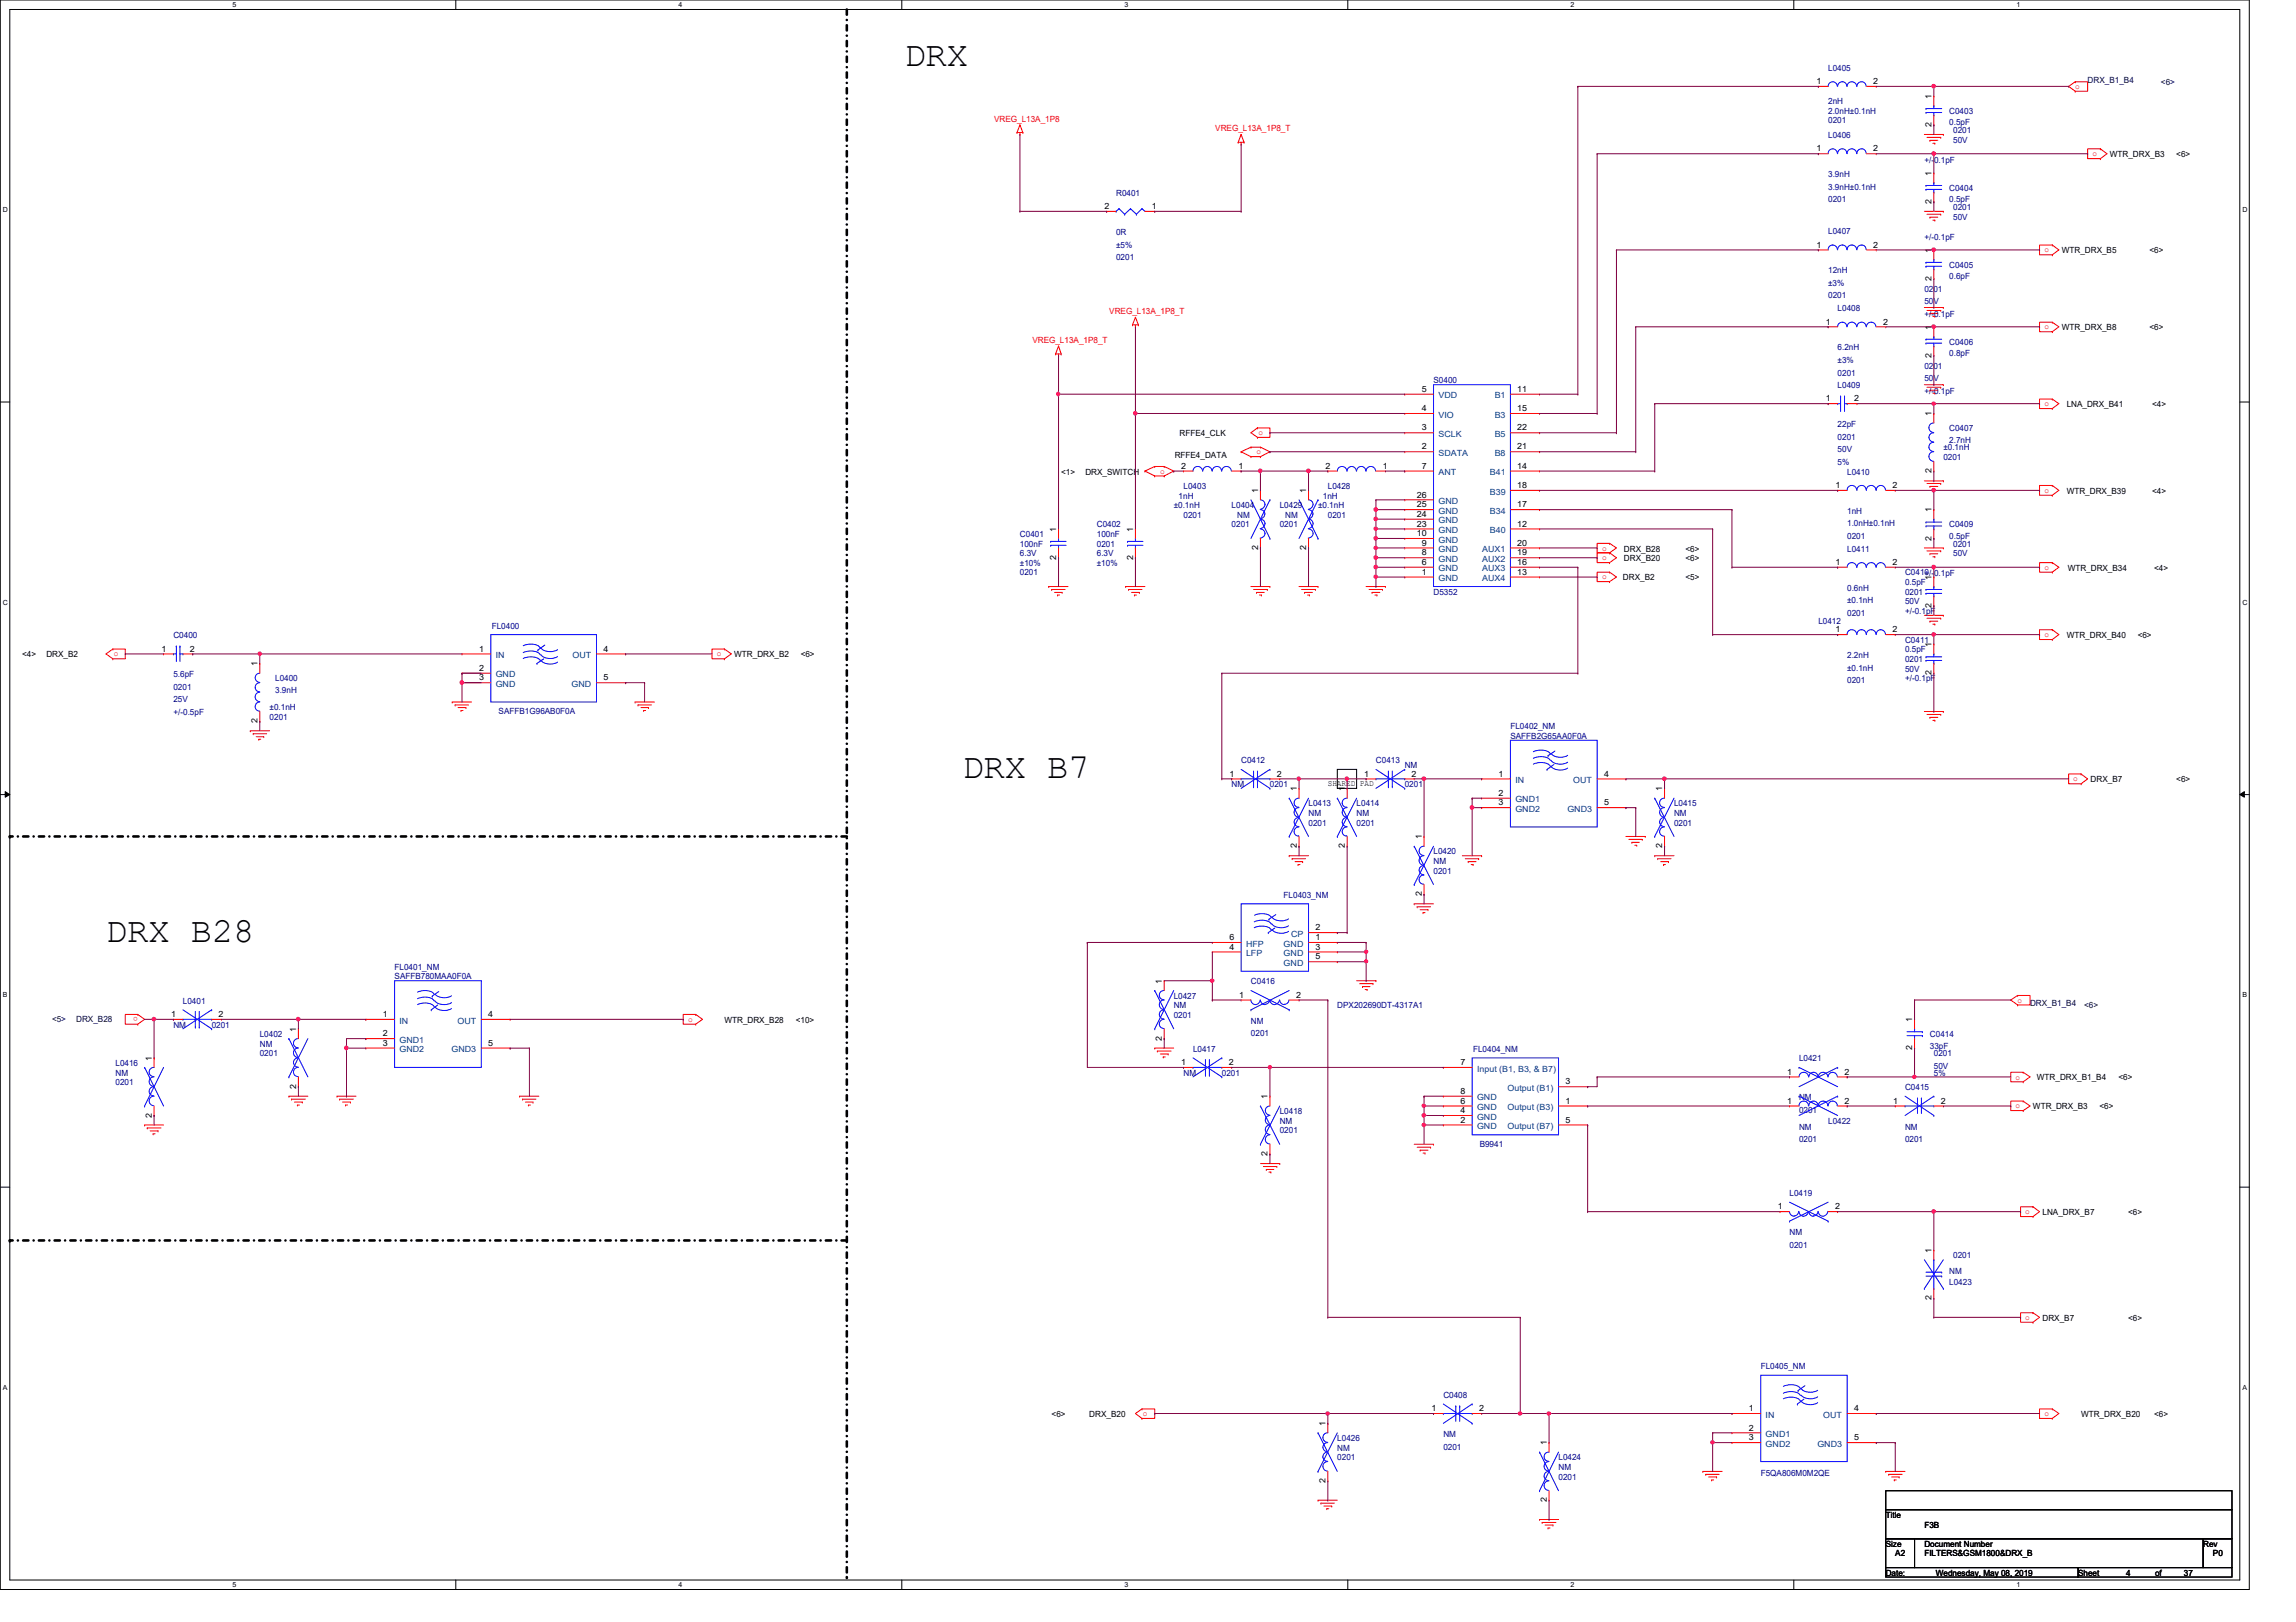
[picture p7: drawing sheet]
<svg xmlns="http://www.w3.org/2000/svg" width="297mm" height="210mm" viewBox="0 0 297 210" stroke-linecap="round" stroke-linejoin="round" font-family="sans-serif">
<defs><g id="words">
<g font-size="4.6">
<text x="117" y="8.6">DRX</text>
<text x="124.5" y="100.7">DRX B7</text>
<text x="13.7" y="121.9">DRX B28</text>
</g>
<g font-size="1.1">
<text x="235" y="10.9">1</text>
<text x="242.4" y="10.9">2</text>
<text x="249.9" y="16.4" transform="rotate(-90 249.9 16.4)">2</text>
<text x="249.9" y="12.8" transform="rotate(-90 249.9 12.8)">1</text>
<text x="235" y="19.6">1</text>
<text x="242.4" y="19.6">2</text>
<text x="249.9" y="22.7" transform="rotate(-90 249.9 22.7)">1</text>
<text x="273" y="20.3">WTR_DRX_B3</text>
<text x="281.6" y="20.3">&lt;6&gt;</text>
<text x="142.9" y="27.1">2</text>
<text x="149" y="27.1">1</text>
<text x="249.9" y="26.4" transform="rotate(-90 249.9 26.4)">2</text>
<text x="235" y="32">1</text>
<text x="242.4" y="32">2</text>
<text x="249.9" y="32.7" transform="rotate(-90 249.9 32.7)">1</text>
<text x="266.7" y="32.8">WTR_DRX_B5</text>
<text x="278.1" y="32.8">&lt;6&gt;</text>
<text x="236.2" y="42">1</text>
<text x="243.6" y="42">2</text>
<text x="249.9" y="36.4" transform="rotate(-90 249.9 36.4)">2</text>
<text x="249.9" y="46.3" transform="rotate(-90 249.9 46.3)">2</text>
<text x="249.9" y="42.7" transform="rotate(-90 249.9 42.7)">1</text>
<text x="266.7" y="42.8">WTR_DRX_B8</text>
<text x="278.1" y="42.8">&lt;6&gt;</text>
<text x="183.9" y="53.2">4</text>
<text x="183.9" y="50.7">5</text>
<text x="196.3" y="50.7">11</text>
<text x="196.3" y="53.2">15</text>
<text x="236.2" y="51.9">1</text>
<text x="239.9" y="51.9">2</text>
<text x="249.9" y="53.8" transform="rotate(-90 249.9 53.8)">1</text>
<text x="267.4" y="52.7">LNA_DRX_B41</text>
<text x="278.4" y="52.7">&lt;4&gt;</text>
<text x="152" y="59.3">RFFE4_DATA</text>
<text x="152.6" y="56.4">RFFE4_CLK</text>
<text x="183.9" y="58.2">2</text>
<text x="183.9" y="55.7">3</text>
<text x="196.3" y="58.2">21</text>
<text x="196.3" y="55.7">22</text>
<text x="137.3" y="61.4">&lt;1&gt;</text>
<text x="140.4" y="61.4">DRX_SWITCH</text>
<text x="152.8" y="60.7">2</text>
<text x="160.2" y="60.7">1</text>
<text x="162.8" y="63.8" transform="rotate(-90 162.8 63.8)">1</text>
<text x="169" y="63.8" transform="rotate(-90 169 63.8)">1</text>
<text x="171.5" y="60.7">2</text>
<text x="178.9" y="60.7">1</text>
<text x="183.3" y="65.7">25</text>
<text x="183.3" y="64.4">26</text>
<text x="183.9" y="60.7">7</text>
<text x="196.3" y="60.7">14</text>
<text x="196.3" y="65.7">17</text>
<text x="196.3" y="63.2">18</text>
<text x="237.4" y="63.2">1</text>
<text x="244.9" y="63.2">2</text>
<text x="249.9" y="61.3" transform="rotate(-90 249.9 61.3)">2</text>
<text x="267.4" y="63.9">WTR_DRX_B39</text>
<text x="278.4" y="63.9">&lt;4&gt;</text>
<text x="136.6" y="68.8" transform="rotate(-90 136.6 68.8)">1</text>
<text x="146.6" y="68.8" transform="rotate(-90 146.6 68.8)">1</text>
<text x="162.8" y="71.2" transform="rotate(-90 162.8 71.2)">2</text>
<text x="169" y="71.2" transform="rotate(-90 169 71.2)">2</text>
<text x="183.3" y="69.4">10</text>
<text x="183.3" y="68.2">23</text>
<text x="183.3" y="66.9">24</text>
<text x="183.9" y="71.9">8</text>
<text x="183.9" y="70.6">9</text>
<text x="196.3" y="68.2">12</text>
<text x="196.3" y="71.9">19</text>
<text x="196.3" y="70.6">20</text>
<text x="210.1" y="71.4">DRX_B28</text>
<text x="218.1" y="71.4">&lt;6&gt;</text>
<text x="249.9" y="70" transform="rotate(-90 249.9 70)">2</text>
<text x="249.9" y="66.3" transform="rotate(-90 249.9 66.3)">1</text>
<text x="136.6" y="72.4" transform="rotate(-90 136.6 72.4)">2</text>
<text x="146.6" y="72.4" transform="rotate(-90 146.6 72.4)">2</text>
<text x="183.9" y="74.4">1</text>
<text x="183.9" y="73.1">6</text>
<text x="196.3" y="74.4">13</text>
<text x="196.3" y="73.1">16</text>
<text x="210" y="75.1">DRX_B2</text>
<text x="210.1" y="72.6">DRX_B20</text>
<text x="218.1" y="72.6">&lt;6&gt;</text>
<text x="218.1" y="75.1">&lt;5&gt;</text>
<text x="237.4" y="73.1">1</text>
<text x="244.9" y="73.1">2</text>
<text x="249.9" y="75" transform="rotate(-90 249.9 75)">1</text>
<text x="267.5" y="73.9">WTR_DRX_B34</text>
<text x="278.7" y="73.9">&lt;4&gt;</text>
<text x="237.4" y="81.8">1</text>
<text x="244.9" y="81.8">2</text>
<text x="249.9" y="83.7" transform="rotate(-90 249.9 83.7)">1</text>
<text x="249.9" y="78.7" transform="rotate(-90 249.9 78.7)">2</text>
<text x="267.4" y="82.5">WTR_DRX_B40</text>
<text x="276.6" y="82.5">&lt;6&gt;</text>
<text x="2.9" y="85">&lt;4&gt;</text>
<text x="6" y="85">DRX_B2</text>
<text x="20.9" y="84.3">1</text>
<text x="24.6" y="84.3">2</text>
<text x="33.3" y="86.2" transform="rotate(-90 33.3 86.2)">1</text>
<text x="62" y="84.3">1</text>
<text x="62" y="86.8">2</text>
<text x="62" y="88.1">3</text>
<text x="78.1" y="84.3">4</text>
<text x="78.1" y="88.1">5</text>
<text x="95" y="85">WTR_DRX_B2</text>
<text x="103.6" y="85">&lt;6&gt;</text>
<text x="249.9" y="87.4" transform="rotate(-90 249.9 87.4)">2</text>
<text x="33.3" y="93.6" transform="rotate(-90 33.3 93.6)">2</text>
<text x="159" y="100.5">1</text>
<text x="165.2" y="100.5">2</text>
<text x="171.8" y="101.7">SHARED PAD</text>
<text x="176.5" y="100.5">1</text>
<text x="182.6" y="100.5">2</text>
<text x="193.9" y="100.5">1</text>
<text x="207.5" y="100.5">4</text>
<text x="270.5" y="101.2">DRX_B7</text>
<text x="281.6" y="101.2">&lt;6&gt;</text>
<text x="167.8" y="102.4" transform="rotate(-90 167.8 102.4)">1</text>
<text x="174" y="102.4" transform="rotate(-90 174 102.4)">1</text>
<text x="193.9" y="104.2">3</text>
<text x="193.9" y="103">2</text>
<text x="207.5" y="104.2">5</text>
<text x="215.1" y="102.4" transform="rotate(-90 215.1 102.4)">1</text>
<text x="167.8" y="109.8" transform="rotate(-90 167.8 109.8)">2</text>
<text x="174" y="109.8" transform="rotate(-90 174 109.8)">2</text>
<text x="183.9" y="108.6" transform="rotate(-90 183.9 108.6)">1</text>
<text x="215.1" y="109.8" transform="rotate(-90 215.1 109.8)">2</text>
<text x="183.9" y="116" transform="rotate(-90 183.9 116)">2</text>
<text x="159" y="121.7">6</text>
<text x="159" y="122.9">4</text>
<text x="170.2" y="120.4">2</text>
<text x="170.2" y="121.7">1</text>
<text x="170.2" y="124.2">5</text>
<text x="170.2" y="122.9">3</text>
<text x="22.1" y="131.6">1</text>
<text x="28.3" y="131.6">2</text>
<text x="49.5" y="131.6">1</text>
<text x="63.2" y="131.6">4</text>
<text x="150.3" y="127.3" transform="rotate(-90 150.3 127.3)">1</text>
<text x="160.3" y="129.1">1</text>
<text x="167.7" y="129.1">2</text>
<text x="19.6" y="137.2" transform="rotate(-90 19.6 137.2)">1</text>
<text x="38.3" y="133.5" transform="rotate(-90 38.3 133.5)">1</text>
<text x="49.5" y="135.3">3</text>
<text x="49.5" y="134.1">2</text>
<text x="63.2" y="135.3">5</text>
<text x="93.7" y="132.3">WTR_DRX_B28</text>
<text x="103" y="132.3">&lt;10&gt;</text>
<text x="150.3" y="134.7" transform="rotate(-90 150.3 134.7)">2</text>
<text x="152.8" y="137.8">1</text>
<text x="159" y="137.8">2</text>
<text x="188.9" y="137.8">7</text>
<text x="247.4" y="135.9" transform="rotate(-90 247.4 135.9)">2</text>
<text x="247.4" y="132.2" transform="rotate(-90 247.4 132.2)">1</text>
<text x="38.3" y="140.9" transform="rotate(-90 38.3 140.9)">2</text>
<text x="164" y="142.2" transform="rotate(-90 164 142.2)">1</text>
<text x="188.9" y="142.8">6</text>
<text x="188.9" y="141.6">8</text>
<text x="202.5" y="142.8">1</text>
<text x="202.5" y="140.3">3</text>
<text x="231.2" y="139.1">1</text>
<text x="231.2" y="142.8">1</text>
<text x="238.6" y="139.1">2</text>
<text x="238.6" y="142.8">2</text>
<text x="244.9" y="142.8">1</text>
<text x="251.1" y="142.8">2</text>
<text x="263" y="143.6">WTR_DRX_B3</text>
<text x="263.5" y="139.8">WTR_DRX_B1_B4</text>
<text x="271.6" y="143.6">&lt;6&gt;</text>
<text x="274.1" y="139.8">&lt;6&gt;</text>
<text x="19.6" y="144.7" transform="rotate(-90 19.6 144.7)">2</text>
<text x="164" y="149.6" transform="rotate(-90 164 149.6)">2</text>
<text x="188.9" y="145.3">2</text>
<text x="188.9" y="144.1">4</text>
<text x="202.5" y="145.3">5</text>
<text x="230" y="156.5">1</text>
<text x="237.4" y="156.5">2</text>
<text x="264.2" y="157.2">LNA_DRX_B7</text>
<text x="275.3" y="157.2">&lt;6&gt;</text>
<text x="249.9" y="162.1" transform="rotate(-90 249.9 162.1)">1</text>
<text x="249.9" y="168.3" transform="rotate(-90 249.9 168.3)">2</text>
<text x="264.2" y="170.9">DRX_B7</text>
<text x="275.3" y="170.9">&lt;6&gt;</text>
<text x="136.1" y="183.4">&lt;6&gt;</text>
<text x="140.9" y="183.4">DRX_B20</text>
<text x="171.5" y="184.5" transform="rotate(-90 171.5 184.5)">1</text>
<text x="185.2" y="182.6">1</text>
<text x="191.3" y="182.6">2</text>
<text x="226.3" y="182.6">1</text>
<text x="226.3" y="185.1">2</text>
<text x="239.9" y="182.6">4</text>
<text x="269.2" y="183.4">WTR_DRX_B20</text>
<text x="278.7" y="183.4">&lt;6&gt;</text>
<text x="171.5" y="191.9" transform="rotate(-90 171.5 191.9)">2</text>
<text x="200.1" y="187" transform="rotate(-90 200.1 187)">1</text>
<text x="226.3" y="186.4">3</text>
<text x="239.9" y="186.4">5</text>
<text x="200.1" y="194.4" transform="rotate(-90 200.1 194.4)">2</text>
<text x="244" y="196.4">Title</text>
<text x="249" y="197.7">F3B</text>
<text x="244" y="200.2">Size</text>
<text x="244" y="203.9">Date:</text>
<text x="245.2" y="201.4">A2</text>
<text x="249" y="200.2">Document Number</text>
<text x="249" y="201.4">FILTERS&amp;GSM1800&amp;DRX_B</text>
<text x="250.4" y="203.9">Wednesday, May 08, 2019</text>
<text x="268.9" y="203.9">Sheet</text>
<text x="275.1" y="203.9">4</text>
<text x="278.8" y="203.9">of</text>
<text x="282.5" y="203.9">37</text>
<text x="285" y="200.2">Rev</text>
<text x="286.3" y="201.4">P0</text>
</g>
<g font-size="1.1" fill="#000080">
<text x="236.5" y="9.1">L0405</text>
<text x="236.5" y="13.5">2nH</text>
<text x="236.5" y="14.7">2.0nH±0.1nH</text>
<text x="236.5" y="16">0201</text>
<text x="236.5" y="17.9">L0406</text>
<text x="252.2" y="14.7">C0403</text>
<text x="252.2" y="16.2">0.5pF</text>
<text x="252.7" y="17.2">0201</text>
<text x="236.5" y="22.9">3.9nH</text>
<text x="249" y="21.1">+/-0.1pF</text>
<text x="252.7" y="18.5">50V</text>
<text x="144.4" y="25.3">R0401</text>
<text x="236.5" y="24.6">3.9nH±0.1nH</text>
<text x="236.5" y="26.2">0201</text>
<text x="252.2" y="24.7">C0404</text>
<text x="252.2" y="26.2">0.5pF</text>
<text x="252.7" y="27.2">0201</text>
<text x="252.7" y="28.4">50V</text>
<text x="144.4" y="30.4">0R</text>
<text x="144.4" y="32">±5%</text>
<text x="144.4" y="33.7">0201</text>
<text x="236.5" y="30.3">L0407</text>
<text x="236.5" y="35.4">12nH</text>
<text x="249" y="31">+/-0.1pF</text>
<text x="252.2" y="34.6">C0405</text>
<text x="236.5" y="37">±3%</text>
<text x="236.5" y="38.6">0201</text>
<text x="237.7" y="40.3">L0408</text>
<text x="249" y="37.8">0201</text>
<text x="249" y="39.4">50V</text>
<text x="249" y="41">+/-0.1pF</text>
<text x="252.2" y="36.2">0.6pF</text>
<text x="237.7" y="45.3">6.2nH</text>
<text x="237.7" y="46.9">±3%</text>
<text x="249" y="47.7">0201</text>
<text x="252.2" y="44.6">C0406</text>
<text x="252.2" y="46.1">0.8pF</text>
<text x="185.5" y="49.6">S0400</text>
<text x="237.7" y="48.6">0201</text>
<text x="237.7" y="50.2">L0409</text>
<text x="249" y="49.3">50V</text>
<text x="249" y="51">+/-0.1pF</text>
<text x="237.7" y="55.3">22pF</text>
<text x="237.7" y="56.9">0201</text>
<text x="237.7" y="58.5">50V</text>
<text x="251.4" y="58.3">±0.1nH</text>
<text x="251.4" y="59.5">0201</text>
<text x="252.2" y="55.8">C0407</text>
<text x="252.2" y="57.3">2.7nH</text>
<text x="151.8" y="65.7">±0.1nH</text>
<text x="152.5" y="64.5">1nH</text>
<text x="153.1" y="63.3">L0403</text>
<text x="159.3" y="65.7">L0404</text>
<text x="165.6" y="65.7">L0429</text>
<text x="170.5" y="65.7">±0.1nH</text>
<text x="171.2" y="64.5">1nH</text>
<text x="171.8" y="63.3">L0428</text>
<text x="237.7" y="60.2">5%</text>
<text x="239" y="61.4">L0410</text>
<text x="131.9" y="69.5">C0401</text>
<text x="131.9" y="70.7">100nF</text>
<text x="131.9" y="72">6.3V</text>
<text x="141.9" y="68.2">C0402</text>
<text x="141.9" y="69.5">100nF</text>
<text x="141.9" y="70.7">0201</text>
<text x="141.9" y="72">6.3V</text>
<text x="153.1" y="67">0201</text>
<text x="159.3" y="68.2">0201</text>
<text x="160.1" y="67">NM</text>
<text x="165.6" y="68.2">0201</text>
<text x="166.3" y="67">NM</text>
<text x="171.8" y="67">0201</text>
<text x="239" y="66.5">1nH</text>
<text x="239" y="68.1">1.0nH±0.1nH</text>
<text x="239" y="69.7">0201</text>
<text x="239" y="71.4">L0411</text>
<text x="252.2" y="68.2">C0409</text>
<text x="252.2" y="69.7">0.5pF</text>
<text x="252.7" y="70.7">0201</text>
<text x="252.7" y="72">50V</text>
<text x="131.9" y="74.5">0201</text>
<text x="131.9" y="73.2">±10%</text>
<text x="141.9" y="73.2">±10%</text>
<text x="185.5" y="77">D5352</text>
<text x="239" y="76.5">0.6nH</text>
<text x="246.5" y="74.5">C0410</text>
<text x="246.5" y="75.7">0.5pF</text>
<text x="246.5" y="77">0201</text>
<text x="249" y="74.6">+/-0.1pF</text>
<text x="22.4" y="82.5">C0400</text>
<text x="63.6" y="81.4">FL0400</text>
<text x="235.2" y="80.7">L0412</text>
<text x="239" y="78.1">±0.1nH</text>
<text x="239" y="79.7">0201</text>
<text x="246.5" y="78.2">50V</text>
<text x="246.5" y="79.5">+/-0.1pF</text>
<text x="246.5" y="83.2">C0411</text>
<text x="22.4" y="87.7">5.6pF</text>
<text x="22.4" y="89.3">0201</text>
<text x="35.6" y="88.2">L0400</text>
<text x="35.6" y="89.7">3.9nH</text>
<text x="239" y="85.2">2.2nH</text>
<text x="239" y="86.8">±0.1nH</text>
<text x="239" y="88.4">0201</text>
<text x="246.5" y="84.4">0.5pF</text>
<text x="246.5" y="85.7">0201</text>
<text x="246.5" y="86.9">50V</text>
<text x="246.5" y="88.2">+/-0.1pF</text>
<text x="22.4" y="90.9">25V</text>
<text x="22.4" y="92.5">+/-0.5pF</text>
<text x="34.9" y="91.9">±0.1nH</text>
<text x="34.9" y="93.1">0201</text>
<text x="64.5" y="92.4">SAFFB1G96AB0F0A</text>
<text x="195.4" y="94.4">FL0402_NM</text>
<text x="195.4" y="95.6">SAFFB2G65AA0F0A</text>
<text x="159.3" y="101.9">NM</text>
<text x="160.6" y="98.8">C0412</text>
<text x="164.3" y="101.9">0201</text>
<text x="178" y="98.8">C0413</text>
<text x="181.7" y="99.4">NM</text>
<text x="181.7" y="101.9">0201</text>
<text x="169.3" y="104.4">L0413</text>
<text x="169.3" y="105.6">NM</text>
<text x="169.3" y="106.8">0201</text>
<text x="175.5" y="104.4">L0414</text>
<text x="175.5" y="105.6">NM</text>
<text x="175.5" y="106.8">0201</text>
<text x="216.6" y="104.4">L0415</text>
<text x="216.6" y="105.6">NM</text>
<text x="216.6" y="106.8">0201</text>
<text x="185.5" y="110.6">L0420</text>
<text x="185.5" y="111.8">NM</text>
<text x="185.5" y="113.1">0201</text>
<text x="166.1" y="116.2">FL0403_NM</text>
<text x="51.1" y="125.5">FL0401_NM</text>
<text x="23.7" y="129.9">L0401</text>
<text x="51.1" y="126.7">SAFFB780MAA0F0A</text>
<text x="151.8" y="129.2">L0427</text>
<text x="151.8" y="130.5">NM</text>
<text x="151.8" y="131.7">0201</text>
<text x="161.8" y="127.4">C0416</text>
<text x="173" y="130.5">DPX202690DT-4317A1</text>
<text x="14.9" y="138">L0416</text>
<text x="22.4" y="133">NM</text>
<text x="27.4" y="133">0201</text>
<text x="33.6" y="134.2">L0402</text>
<text x="33.6" y="135.5">NM</text>
<text x="33.6" y="136.7">0201</text>
<text x="154.3" y="136.1">L0417</text>
<text x="161.8" y="132.5">NM</text>
<text x="161.8" y="134.1">0201</text>
<text x="190.6" y="136.2">FL0404_NM</text>
<text x="232.7" y="137.3">L0421</text>
<text x="249.7" y="134.2">C0414</text>
<text x="249.7" y="135.7">33pF</text>
<text x="250.2" y="136.7">0201</text>
<text x="14.9" y="139.2">NM</text>
<text x="14.9" y="140.4">0201</text>
<text x="153.1" y="139.2">NM</text>
<text x="158.1" y="139.2">0201</text>
<text x="232.7" y="142.4">NM</text>
<text x="246.5" y="141.1">C0415</text>
<text x="250.2" y="138.3">50V</text>
<text x="250.2" y="139.2">5%</text>
<text x="165.6" y="144.2">L0418</text>
<text x="165.6" y="145.4">NM</text>
<text x="165.6" y="146.6">0201</text>
<text x="191.4" y="148.4">B9941</text>
<text x="232.7" y="144.1">0201</text>
<text x="232.7" y="146.2">NM</text>
<text x="232.7" y="147.8">0201</text>
<text x="236.5" y="145.4">L0422</text>
<text x="246.5" y="146.2">NM</text>
<text x="246.5" y="147.8">0201</text>
<text x="231.5" y="154.8">L0419</text>
<text x="231.5" y="159.9">NM</text>
<text x="231.5" y="161.5">0201</text>
<text x="252.2" y="166.3">L0423</text>
<text x="252.2" y="164.8">NM</text>
<text x="252.7" y="162.9">0201</text>
<text x="227.8" y="177.2">FL0405_NM</text>
<text x="186.7" y="180.9">C0408</text>
<text x="186.7" y="186">NM</text>
<text x="173" y="186.5">L0426</text>
<text x="173" y="187.7">NM</text>
<text x="173" y="189">0201</text>
<text x="186.7" y="187.6">0201</text>
<text x="201.6" y="189">L0424</text>
<text x="201.6" y="190.2">NM</text>
<text x="201.6" y="191.5">0201</text>
<text x="227.8" y="191">F5QA806M0M2QE</text>
</g>
<g font-size="1.1" fill="#f00">
<text x="268.5" y="11.5">o</text>
<text x="128.6" y="15.7">VREG_L13A_1P8</text>
<text x="157.2" y="17">VREG_L13A_1P8_T</text>
<text x="270.7" y="20.2">o</text>
<text x="264.5" y="32.6">o</text>
<text x="143.5" y="40.6">VREG_L13A_1P8_T</text>
<text x="133.6" y="44.4">VREG_L13A_1P8_T</text>
<text x="264.5" y="42.6">o</text>
<text x="264.5" y="52.6">o</text>
<text x="162.6" y="58.8">o</text>
<text x="162.8" y="56.3">o</text>
<text x="150.1" y="61.3">o</text>
<text x="264.5" y="63.8">o</text>
<text x="207.3" y="71.2">o</text>
<text x="207.3" y="75">o</text>
<text x="207.3" y="72.5">o</text>
<text x="264.5" y="73.7">o</text>
<text x="264.5" y="82.4">o</text>
<text x="14.7" y="84.9">o</text>
<text x="92.7" y="84.9">o</text>
<text x="268.2" y="101.1">o</text>
<text x="17.8" y="131.6" transform="rotate(180 17.8 131.6)">o</text>
<text x="261" y="129.8">o</text>
<text x="89" y="132.2">o</text>
<text x="260.8" y="143.4">o</text>
<text x="260.8" y="139.7">o</text>
<text x="262" y="157.1">o</text>
<text x="262" y="170.8">o</text>
<text x="147.9" y="183.3">o</text>
<text x="264.5" y="183.3">o</text>
</g>
<g font-size="1.1" fill="#000040">
<text x="270.1" y="10.8">DRX_B1_B4</text>
<text x="279.6" y="11">&lt;6&gt;</text>
<text x="262.6" y="130.2">DRX_B1_B4</text>
<text x="269.6" y="130.5">&lt;6&gt;</text>
<text x="6.7" y="132.2">&lt;5&gt;</text>
<text x="9.9" y="132.2">DRX_B28</text>
</g>
<g font-size="1.1" fill="#004080">
<text x="186.1" y="51.6">VDD</text>
<text x="193.4" y="51.6">B1</text>
<text x="186.1" y="59">SDATA</text>
<text x="186.1" y="56.6">SCLK</text>
<text x="186.1" y="54.1">VIO</text>
<text x="193.4" y="54.1">B3</text>
<text x="193.4" y="59">B8</text>
<text x="193.4" y="56.6">B5</text>
<text x="186.1" y="61.5">ANT</text>
<text x="186.1" y="65.2">GND</text>
<text x="192.7" y="61.5">B41</text>
<text x="192.7" y="64">B39</text>
<text x="186.1" y="71.5">GND</text>
<text x="186.1" y="70.2">GND</text>
<text x="186.1" y="69">GND</text>
<text x="186.1" y="67.7">GND</text>
<text x="186.1" y="66.5">GND</text>
<text x="191.8" y="71.5">AUX1</text>
<text x="192.7" y="69">B40</text>
<text x="192.7" y="66.5">B34</text>
<text x="186.1" y="75.2">GND</text>
<text x="186.1" y="74">GND</text>
<text x="186.1" y="72.7">GND</text>
<text x="191.8" y="75.2">AUX4</text>
<text x="191.8" y="74">AUX3</text>
<text x="191.8" y="72.7">AUX2</text>
<text x="64.1" y="85.2">IN</text>
<text x="64.1" y="87.7">GND</text>
<text x="64.1" y="88.9">GND</text>
<text x="74" y="88.9">GND</text>
<text x="74.1" y="85.2">OUT</text>
<text x="196" y="101.3">IN</text>
<text x="203.5" y="101.3">OUT</text>
<text x="196" y="105.1">GND2</text>
<text x="196" y="103.8">GND1</text>
<text x="202.8" y="105.1">GND3</text>
<text x="161.2" y="122.5">HFP</text>
<text x="161.2" y="123.7">LFP</text>
<text x="166.1" y="122.5">GND</text>
<text x="166.1" y="125">GND</text>
<text x="166.1" y="123.7">GND</text>
<text x="167" y="121.2">CP</text>
<text x="51.7" y="132.5">IN</text>
<text x="51.7" y="136.2">GND2</text>
<text x="51.7" y="135">GND1</text>
<text x="58.4" y="136.2">GND3</text>
<text x="59.2" y="132.5">OUT</text>
<text x="191.1" y="138.7">Input (B1, B3, &amp; B7)</text>
<text x="191.1" y="143.7">GND</text>
<text x="191.1" y="142.4">GND</text>
<text x="195" y="143.7">Output (B3)</text>
<text x="195" y="141.2">Output (B1)</text>
<text x="191.1" y="146.1">GND</text>
<text x="191.1" y="144.9">GND</text>
<text x="195" y="146.1">Output (B7)</text>
<text x="228.4" y="183.5">IN</text>
<text x="228.4" y="186">GND1</text>
<text x="235.9" y="183.5">OUT</text>
<text x="228.4" y="187.2">GND2</text>
<text x="235.1" y="187.2">GND3</text>
</g>
<g font-size=".9">
<text x="30.1" y=".9">5</text>
<text x="87.8" y=".9">4</text>
<text x="145.5" y=".9">3</text>
<text x="203.2" y=".9">2</text>
<text x="260.9" y=".9">1</text>
<text x=".4" y="27.4">D</text>
<text x="290.1" y="27.4">D</text>
<text x=".4" y="78.2">C</text>
<text x="290.1" y="78.2">C</text>
<text x=".4" y="129">B</text>
<text x="290.1" y="129">B</text>
<text x=".4" y="179.8">A</text>
<text x="290.1" y="179.8">A</text>
<text x="30.1" y="205.4">5</text>
<text x="87.8" y="205.4">4</text>
<text x="145.5" y="205.4">3</text>
<text x="203.2" y="205.4">2</text>
<text x="260.9" y="205.4">1</text>
</g>
</g></defs>
<path d="M0 0h291v205.7h-291zM1.3 1.2h288.5v203.3h-288.5z" fill="none" stroke="#000" stroke-width=".13"/>
<g fill="#fff">
<path d="M30.1 .1h.5v1h-.5z"/>
<path d="M30.1 204.6h.5v1h-.5z"/>
</g>
<path d="M59 0v1.2M59 204.5v1.2" fill="none" stroke="#000" stroke-width=".13"/>
<g fill="#fff">
<path d="M87.8 .1h.5v1h-.5z"/>
<path d="M87.8 204.6h.5v1h-.5z"/>
</g>
<path d="M116.7 0v1.2M116.7 204.5v1.2" fill="none" stroke="#000" stroke-width=".13"/>
<g fill="#fff">
<path d="M145.5 .1h.5v1h-.5z"/>
<path d="M145.5 204.6h.5v1h-.5z"/>
</g>
<path d="M174.4 0v1.2M174.4 204.5v1.2" fill="none" stroke="#000" stroke-width=".13"/>
<g fill="#fff">
<path d="M203.2 .1h.5v1h-.5z"/>
<path d="M203.2 204.6h.5v1h-.5z"/>
</g>
<path d="M232.1 0v1.2M232.1 204.5v1.2" fill="none" stroke="#000" stroke-width=".13"/>
<g fill="#fff">
<path d="M260.9 .1h.5v1h-.5z"/>
<path d="M260.9 204.6h.5v1h-.5z"/>
<path d="M.4 26.6h.6v1h-.6z"/>
<path d="M290.1 26.6h.6v1h-.6z"/>
<path d="M.4 77.4h.6v1h-.6z"/>
<path d="M290.1 77.4h.6v1h-.6z"/>
</g>
<path d="M0 52h1.3M289.8 52h1.2" fill="none" stroke="#000" stroke-width=".13"/>
<g fill="#fff">
<path d="M.4 128.2h.6v1h-.6z"/>
<path d="M290.1 128.2h.6v1h-.6z"/>
</g>
<path d="M0 102.8h1.3M.7 102.4l.6 .4-.6 .4zM289.8 102.8l.6-.4v.8zM289.8 102.8h1.2" fill="none" stroke="#000" stroke-width=".13"/>
<path d="M.7 102.4l.6 .4-.6 .4zM289.8 102.8l.6-.4v.8z" fill="#000"/>
<g fill="#fff">
<path d="M.4 179h.5v1h-.5z"/>
<path d="M290.1 179h.6v1h-.6z"/>
</g>
<path d="M173 99.6h2.5v2.4h-2.5zM0 153.6h1.3M289.8 153.6h1.2M244 192.9h44.8v2.5h-44.8zM244 195.4h44.8v3.7h-44.8zM244 199.1h3.7v3.8h-3.7zM247.7 199.1h37.3v3.8h-37.3zM285 199.1h3.8v3.8h-3.8zM244 202.9h24.9v1.2h-24.9zM268.9 202.9h19.9v1.2h-19.9z" fill="none" stroke="#000" stroke-width=".13"/>
<path d="M109.6 1.2v202.9M109.6 108.2h-108.3M109.6 160.5h-108.3" fill="none" stroke="#000" stroke-width=".34" stroke-dasharray=".7 .7 0 .7"/>
<g fill="#000" stroke-dasharray=".7 .7 0 .7">
<circle cx="1.3" cy="108.2" r=".17"/>
<circle cx="1.3" cy="160.5" r=".17"/>
<circle cx="109.6" cy="204.1" r=".17"/>
</g>
<g fill="none" stroke="#f00" stroke-width=".13">
<path d="M131.6 17.1h.1M131.6 17.1h.7M131.9 17.4h.1M131.9 16.2h.1M131.9 17.1v.3M131.9 16.2l.4 .9M131.9 16.2l-.3 .9M132.3 17.1h.1M160.2 18.4h.1M160.2 18.4h.7M160.6 18.7h.1M160.6 17.4h.1"/>
<path d="M160.6 18.4v.3M160.6 17.4l.3 1M160.6 17.4l-.4 1M160.9 18.4h.1M235.2 11.2h.1M235.2 19.9h.1M235.2 11.2h1.3M235.2 19.9h1.3M241.5 11.2h1.2M241.5 19.9h1.2M242.7 11.2h.1M242.7 19.9h.1"/>
<path d="M249 17.4h2.4M249.3 17.8h1.8M249.7 18.2h.1M249.7 18.2h1M250.1 18.5h.2M250.2 12.4h.1M250.2 16.2h.1M250.2 12.4v1.3M250.2 14.9v1.3M250.3 18.5h.1M251.1 17.8h.1M251.4 17.4h.1"/>
<path d="M268.5 10.6h.1M268.5 11.8h.1M268.5 10.6h1.6v1.2h-1.6M268.5 10.6l-.9 .6 .9 .6M271.7 19.3h.1M271.7 19.3h-1.6v1.2h1.6M271.7 19.3l.9 .6-.9 .6M143.2 27.3h.1M143.2 27.3h1.2M148.1 27.3h1.3M149.4 27.3h.1M235.2 32.3h.1"/>
<path d="M235.2 32.3h1.3M241.5 32.3h1.2M242.7 32.3h.1M249 39.8h2.4M249 27.3h2.4M249.3 27.7h1.8M249.7 28.1h.1M249.7 28.1h1M250.1 28.5h.2M250.2 22.4h.1M250.2 26.1h.1M250.2 32.3h.1"/>
<path d="M250.2 36.1h.1M250.2 22.4v1.2M250.2 24.9v1.2M250.2 32.3v1.3M250.2 34.8v1.3M250.3 28.5h.1M251.1 27.7h.1M251.4 39.8h.1M251.4 27.3h.1M265.5 31.7h.1M265.5 33h.1M265.5 31.7h-1.6v1.3h1.6"/>
<path d="M265.5 31.7l.9 .6-.9 .7M271.7 20.5h.1M136.6 45.8h.1M136.6 45.8h.7M136.9 46h.1M136.9 44.8h.1M136.9 45.8v.2M136.9 44.8l.4 1M136.9 44.8l-.3 1M137.3 45.8h.1M146.5 42h.1M146.5 42h.8"/>
<path d="M146.9 42.3h.1M146.9 41.1h.1M146.9 42v.3M146.9 41.1l.4 .9M146.9 41.1l-.4 .9M147.3 42h.1M160.6 58.5h.1M160.6 58.5l1.2 .6M161.8 57.9h.1M161.8 59.1h.1M161.8 57.9h1.3M161.8 57.9l-1.2 .6"/>
<path d="M161.8 59.1h1.3M162.7 55.4h.1M162.7 56.6h.1M162.7 55.4h1.6v1.2h-1.6M162.7 55.4l-.9 .6 .9 .6M163.1 57.9h.1M163.1 59.1h.1M163.1 57.9l1.2 .6M164.3 58.5h.1M164.3 58.5l-1.2 .6M181.7 58.5h.1M181.7 56h.1"/>
<path d="M181.7 53.5h.1M181.7 51h.1M181.7 58.5h3.8M181.7 56h3.8M181.7 53.5h3.8M181.7 51h3.8M195.4 58.5h3.8M195.4 56h3.8M195.4 53.5h3.8M195.4 51h3.8M199.2 51h.1M199.2 53.5h.1"/>
<path d="M199.2 58.5h.1M199.2 56h.1M236.5 42.3h.1M236.5 52.2h.1M236.5 42.3h1.2M236.5 52.2h1.2M239 52.2h1.2M240.2 52.2h.1M242.7 42.3h1.3M244 42.3h.1M249 49.8h2.4M249.3 40.2h1.8"/>
<path d="M249.3 50.1h1.8M249.7 40.6h.1M249.7 50.5h.1M249.7 40.6h1M249.7 50.5h1M250.1 40.9h.2M250.1 50.9h.2M250.2 42.3h.1M250.2 46h.1M250.2 53.5h.1M250.2 42.3v1.3M250.2 44.8v1.2"/>
<path d="M250.2 53.5v1.2M250.2 59.7v1.3M250.3 40.9h.1M250.3 50.9h.1M251.1 40.2h.1M251.1 50.1h.1M251.4 49.8h.1M265.5 41.7h.1M265.5 42.9h.1M265.5 41.7h-1.6v1.2h1.6M265.5 51.6h.1M265.5 52.9h.1"/>
<path d="M265.5 51.6h-1.6v1.3h1.6M265.5 41.7l.9 .6-.9 .6M265.5 51.6l.9 .6-.9 .7M135.7 75.9h.1M135.7 75.9h2.5M136.1 76.3h.1M136.1 76.3h1.7M136.4 76.7h1M136.8 77h.1M136.8 77h.3M136.9 68.5h.1M136.9 72.2h.1"/>
<path d="M136.9 68.5v1.2M136.9 70.9v1.3M137.4 76.7h.1M145.6 75.9h.1M145.6 75.9h2.5M146 76.3h.1M146 76.3h1.7M146.4 76.7h1M146.8 77h.1M146.8 77h.2M146.9 68.5h.1M146.9 72.2h.1"/>
<path d="M146.9 68.5v1.2M146.9 70.9v1.3M147.4 76.7h.1M148.1 61h.1M148.1 61l1.3 .6M149.4 60.4h.1M149.4 61.6h.1M149.4 60.4h1.2M149.4 60.4l-1.3 .6M149.4 61.6h1.2M150.6 60.4h.1M150.6 61.6h.1"/>
<path d="M150.6 60.4l1.2 .6M151.8 61h.1M151.8 61l-1.2 .6M153.1 61h.1M153.1 61h1.2M159.3 61h1.3M160.6 61h.1M161.8 75.9h2.5M162.2 76.3h1.8M162.6 76.7h.1M162.6 76.7h1M162.9 77h.3"/>
<path d="M163.1 63.5h.1M163.1 70.9h.1M163.1 63.5v1.2M163.1 69.7v1.2M163.2 77h.1M164 76.3h.1M164.3 75.9h.1M168.1 75.9h2.4M168.4 76.3h1.8M168.8 76.7h.1M168.8 76.7h1M169.2 77h.2"/>
<path d="M169.3 63.5h.1M169.3 70.9h.1M169.3 63.5v1.2M169.3 69.7v1.2M169.4 77h.1M170.2 76.3h.1M170.5 75.9h.1M171.8 61h.1M171.8 61h1.2M176.7 75.9h2.5M177.1 76.3h1.8M177.5 76.7h.1"/>
<path d="M177.5 76.7h1M177.9 77h.2M178 61h1.2M178.1 77h.1M178.9 76.3h.1M179.2 75.9h.1M179.2 61h.1M181.7 74.7h.1M181.7 61h.1M181.7 73.4h.1M181.7 72.2h.1M181.7 70.9h.1"/>
<path d="M181.7 69.7h.1M181.7 68.5h.1M181.7 67.2h.1M181.7 66h.1M181.7 64.7h.1M181.7 70.9h3.8M181.7 61h3.8M181.7 74.7h3.8M181.7 68.5h3.8M181.7 73.4h3.8M181.7 66h3.8M181.7 72.2h3.8"/>
<path d="M181.7 69.7h3.8M181.7 67.2h3.8M181.7 64.7h3.8M195.4 70.9h3.8M195.4 61h3.8M195.4 63.5h3.8M195.4 74.7h3.8M195.4 68.5h3.8M195.4 73.4h3.8M195.4 66h3.8M195.4 72.2h3.8M199.2 68.5h.1"/>
<path d="M199.2 74.7h.1M199.2 61h.1M199.2 73.4h.1M199.2 66h.1M199.2 63.5h.1M199.2 72.2h.1M199.2 70.9h.1M208.2 74h.1M208.2 75.3h.1M208.2 74h-1.6v1.3h1.6M208.2 70.3h.1M208.2 71.5h.1"/>
<path d="M208.2 70.3h-1.6v1.2h1.6M208.2 72.8h.1M208.2 71.5h-1.6v1.3h1.6M208.2 74l.9 .7-.9 .6M208.2 70.3l.9 .6-.9 .6M208.2 71.5l.9 .7-.9 .6M237.7 63.5h.1M237.7 73.4h.1M237.7 63.5h1.3M237.7 73.4h1.3M244 63.5h1.2M244 73.4h1.2"/>
<path d="M245.2 63.5h.1M245.2 73.4h.1M249 62.2h2.4M249 70.9h2.4M249 79.6h2.4M249.3 62.6h1.8M249.3 71.3h1.8M249.7 62.9h.1M249.7 71.7h.1M249.7 62.9h1M249.7 71.7h1M250.1 63.3h.2"/>
<path d="M250.1 72.1h.2M250.2 74.7h.1M250.2 78.4h.1M250.2 66h.1M250.2 69.7h.1M250.2 61h.1M250.2 66v1.2M250.2 68.5v1.2M250.2 74.7v1.2M250.2 77.1v1.3M250.3 63.3h.1M250.3 72.1h.1"/>
<path d="M251.1 62.6h.1M251.1 71.3h.1M251.4 62.2h.1M251.4 70.9h.1M251.4 79.6h.1M265.5 62.8h.1M265.5 64.1h.1M265.5 62.8h-1.6v1.3h1.6M265.5 72.8h.1M265.5 74h.1M265.5 72.8h-1.6v1.2h1.6M265.5 62.8l.9 .7-.9 .6"/>
<path d="M265.5 72.8l.9 .6-.9 .6M14.6 84h.1M14.6 85.3h.1M14.6 84h1.6v1.3h-1.6M14.6 84l-.9 .6 .9 .7M21.2 84.6h.1M21.2 84.6h1.2M23.7 84.6h1.2M24.9 84.6h.1M32.4 94.6h.1M32.4 94.6h2.5M32.8 95h.1"/>
<path d="M32.8 95h1.7M33.1 95.3h1M33.5 95.7h.1M33.5 95.7h.2M33.6 85.9h.1M33.6 93.3h.1M33.6 85.9v1.2M33.6 92.1v1.2M34.1 95.3h.1M58.5 90.8h.1M58.5 90.8h2.5M58.9 91.2h.1"/>
<path d="M58.9 91.2h1.7M59.3 91.6h1M59.6 91.9h.1M59.6 91.9h.3M59.8 84.6h.1M59.8 87.1h.1M59.8 88.3h.1M59.8 84.6h3.7M59.8 87.1h3.7M59.8 88.3h3.7M60.3 91.6h.1M77.2 84.6h3.7"/>
<path d="M77.2 88.3h3.7M80.9 84.6h.1M80.9 88.3h.1M82.2 90.8h.1M82.2 90.8h2.5M82.5 91.2h.1M82.5 91.2h1.8M82.9 91.6h1M83.3 91.9h.1M83.3 91.9h.2M83.9 91.6h.1M93.7 84h.1"/>
<path d="M93.7 85.3h.1M93.7 84h-1.6v1.3h1.6M93.7 84l.9 .6-.9 .7M237.7 82.1h.1M237.7 82.1h1.3M244 82.1h1.2M245.2 82.1h.1M249 92.1h2.4M249.3 92.5h1.8M249.3 80h1.8M249.7 92.8h.1M249.7 80.4h.1"/>
<path d="M249.7 92.8h1M249.7 80.4h1M250.1 93.2h.2M250.1 80.8h.2M250.2 83.4h.1M250.2 87.1h.1M250.2 83.4v1.2M250.2 85.9v1.2M250.3 93.2h.1M250.3 80.8h.1M251.1 92.5h.1M251.1 80h.1"/>
<path d="M251.4 92.1h.1M265.5 81.5h.1M265.5 82.8h.1M265.5 81.5h-1.6v1.3h1.6M265.5 81.5l.9 .6-.9 .7M159.3 100.8h.1M159.3 100.8h1.3M164.3 100.8h1.3M165.6 100.8h.1M166.8 110.7h.1M166.8 110.7h2.5M167.2 111.1h.1"/>
<path d="M167.2 111.1h1.7M167.6 111.5h.9M167.9 111.9h.1M167.9 111.9h.3M168.1 102h.1M168.1 109.5h.1M168.1 102v1.3M168.1 108.2v1.3M168.5 111.5h.1M174.3 102h.1M174.3 109.5h.1M174.3 102v1.3"/>
<path d="M174.3 108.2v1.3M176.7 100.8h.1M176.7 100.8h1.3M181.7 100.8h1.3M183 117h.1M183 100.8h.1M183 117h2.5M183.3 117.3h.1M183.3 117.3h1.8M183.7 117.7h1M184.1 118.1h.1M184.1 118.1h.3"/>
<path d="M184.2 108.2h.1M184.2 115.7h.1M184.2 108.2v1.3M184.2 114.5v1.2M184.7 117.7h.1M189.2 110.7h2.5M189.6 111.1h1.7M189.9 111.5h.1M189.9 111.5h1.1M190.3 111.9h.3M190.6 111.9h.1M191.3 111.1h.1"/>
<path d="M191.7 110.7h.1M191.7 100.8h.1M191.7 104.5h.1M191.7 103.3h.1M191.7 100.8h3.7M191.7 104.5h3.7M191.7 103.3h3.7M206.6 100.8h3.8M206.6 104.5h3.8M210.4 100.8h.1M210.4 104.5h.1M210.4 108.2h2.4"/>
<path d="M210.7 108.6h1.8M211.1 109h.1M211.1 109h1M211.5 109.4h.2M211.7 109.4h.1M212.5 108.6h.1M212.8 108.2h.1M214.1 110.7h.1M214.1 110.7h2.5M214.5 111.1h.1M214.5 111.1h1.7M214.8 111.5h1.1"/>
<path d="M215.2 111.9h.1M215.2 111.9h.3M215.3 102h.1M215.3 109.5h.1M215.3 102v1.3M215.3 108.2v1.3M215.9 111.5h.1M269.2 100.2h.1M269.2 101.4h.1M269.2 100.2h-1.6v1.2h1.6M269.2 100.2l.9 .6-.9 .6M17.8 132.5h.1"/>
<path d="M17.8 131.3h.1M17.8 131.3h-1.6v1.2h1.6M17.8 131.3l.9 .6-.9 .6M19.9 136.9h.1M19.9 136.9v1.2M22.4 131.9h.1M22.4 131.9h1.3M27.4 131.9h1.3M28.7 131.9h.1M38.6 133.1h.1M38.6 133.1v1.3M38.6 139.4v1.2"/>
<path d="M47.3 131.9h.1M47.3 135.6h.1M47.3 134.4h.1M47.3 135.6h3.8M47.3 131.9h3.8M47.3 134.4h3.8M62.3 135.6h3.7M62.3 131.9h3.7M66 131.9h.1M66 135.6h.1M90 131.3h.1M90 132.5h.1"/>
<path d="M90 131.3h-1.6v1.2h1.6M90 131.3l.9 .6-.9 .6M149.4 135.6h.1M149.4 135.6h2.4M149.7 136h.1M149.7 136h1.8M150.1 136.4h1M150.5 136.8h.1M150.5 136.8h.2M150.6 126.9h.1M150.6 134.4h.1M150.6 126.9v1.3"/>
<path d="M150.6 133.1v1.3M151.1 136.4h.1M153.1 138.1h.1M153.1 138.1h1.2M156.8 122h.1M156.8 123.2h.1M156.8 122h3.8M156.8 123.2h3.8M158.1 138.1h1.2M159.3 138.1h.1M160.6 129.4h.1M160.6 129.4h1.2"/>
<path d="M166.8 129.4h1.3M168.1 129.4h.1M169.3 122h3.7M169.3 123.2h3.7M169.3 120.7h3.7M169.3 124.5h3.7M173 120.7h.1M173 122h.1M173 124.5h.1M173 123.2h.1M175.5 126.9h2.5M175.9 127.3h1.7"/>
<path d="M176.3 127.7h.1M176.3 127.7h.9M176.6 128.1h.3M176.9 128.1h.1M177.6 127.3h.1M178 126.9h.1M186.7 138.1h.1M186.7 138.1h3.8M231.5 139.4h.1M231.5 139.4h1.2M237.7 139.4h1.3M239 139.4h.1"/>
<path d="M247.7 131.9h.1M247.7 135.6h.1M247.7 131.9v1.2M247.7 134.4v1.2M261 128.8h.1M261 130h.1M261 128.8h1.6v1.2h-1.6M261 128.8l-.9 .6 .9 .6M261.7 138.8h.1M261.7 140h.1M261.7 138.8h-1.6v1.2h1.6M261.7 138.8l.9 .6-.9 .6"/>
<path d="M18.7 145.6h.1M18.7 145.6h2.5M19 146h.1M19 146h1.8M19.4 146.3h1M19.8 146.7h.1M19.8 146.7h.3M19.9 144.4h.1M19.9 143.1v1.3M20.4 146.3h.1M37.4 141.9h.1M37.4 141.9h2.4"/>
<path d="M37.7 142.2h.1M37.7 142.2h1.8M38.1 142.6h1M38.5 143h.1M38.5 143h.2M38.6 140.6h.1M39.1 142.6h.1M43.6 141.9h.1M43.6 141.9h2.5M43.9 142.2h.1M43.9 142.2h1.8M44.3 142.6h1"/>
<path d="M44.7 143h.1M44.7 143h.3M45.3 142.6h.1M67.2 141.9h.1M67.2 141.9h2.5M67.6 142.2h.1M67.6 142.2h1.7M68 142.6h1M68.4 143h.1M68.4 143h.2M69 142.6h.1M163.1 150.6h2.5"/>
<path d="M163.4 151h1.8M163.8 151.3h.1M163.8 151.3h1M164.2 151.7h.2M164.3 141.9h.1M164.3 149.4h.1M164.3 141.9v1.2M164.3 148.1v1.3M164.4 151.7h.1M165.2 151h.1M165.6 150.6h.1M183 148.1h2.5"/>
<path d="M183.3 148.5h1.8M183.7 148.8h.1M183.7 148.8h1M184.1 149.2h.3M184.4 149.2h.1M185.1 148.5h.1M185.5 148.1h.1M186.7 145.6h.1M186.7 144.4h.1M186.7 143.1h.1M186.7 141.9h.1M186.7 141.9h3.8"/>
<path d="M186.7 145.6h3.8M186.7 143.1h3.8M186.7 144.4h3.8M201.6 145.6h3.8M201.6 143.1h3.8M201.6 140.6h3.8M205.4 143.1h.1M205.4 140.6h.1M205.4 145.6h.1M230.3 156.8h.1M230.3 156.8h1.2M231.5 143.1h.1"/>
<path d="M231.5 143.1h1.2M236.5 156.8h1.2M237.7 156.8h.1M237.7 143.1h1.3M239 143.1h.1M245.2 143.1h.1M245.2 143.1h1.3M250.2 143.1h1.2M251.4 143.1h.1M261.7 142.5h.1M261.7 143.7h.1M261.7 142.5h-1.6v1.2h1.6"/>
<path d="M261.7 142.5l.9 .6-.9 .6M263 156.2h.1M263 157.4h.1M263 156.2h-1.6v1.2h1.6M263 156.2l.9 .6-.9 .6M250.2 161.8h.1M250.2 168h.1M250.2 161.8v1.2M250.2 166.8v1.2M263 169.9h.1M263 171.1h.1M263 169.9h-1.6v1.2h1.6"/>
<path d="M263 169.9l.9 .6-.9 .6M147.7 182.3h.1M147.7 183.6h.1M147.7 182.3h1.7v1.3h-1.7M147.7 182.3l-.8 .6 .8 .7M170.5 194.1h.1M170.5 194.1h2.5M170.9 194.5h.1M170.9 194.5h1.7M171.3 194.9h1M171.7 195.2h.1M171.7 195.2h.2"/>
<path d="M171.8 184.2h.1M171.8 191.6h.1M171.8 184.2v1.2M171.8 190.4v1.2M172.3 194.9h.1M185.5 182.9h.1M185.5 182.9h1.2M190.5 182.9h1.2M191.7 182.9h.1M199.2 196.6h.1M199.2 196.6h2.4M199.5 197h.1"/>
<path d="M199.5 197h1.8M199.9 197.4h1M200.3 197.7h.1M200.3 197.7h.2M200.4 186.7h.1M200.4 194.1h.1M200.4 186.7v1.2M200.4 192.9v1.2M200.9 197.4h.1M220.3 190.4h.1M220.3 190.4h2.5M220.7 190.8h.1"/>
<path d="M220.7 190.8h1.7M221.1 191.1h1M221.4 191.5h.1M221.4 191.5h.3M222.1 191.1h.1M224.1 182.9h.1M224.1 186.7h.1M224.1 185.4h.1M224.1 182.9h3.7M224.1 186.7h3.7M224.1 185.4h3.7M239 182.9h3.7"/>
<path d="M239 186.7h3.7M242.7 182.9h.1M242.7 186.7h.1M244 190.4h.1M244 190.4h2.5M244.3 190.8h.1M244.3 190.8h1.8M244.7 191.1h1M245.1 191.5h.1M245.1 191.5h.2M245.7 191.1h.1M265.5 182.3h.1"/>
<path d="M265.5 183.6h.1M265.5 182.3h-1.6v1.3h1.6M265.5 182.3l.9 .6-.9 .7"/>
</g>
<g fill="none" stroke="#00f" stroke-width=".13">
<path d="M236.5 11.2a.59 .59 0 0 1 .6-.6 .59 .59 0 0 1 .6 .6M237.7 19.9a.59 .59 0 0 0-.6-.6 .59 .59 0 0 0-.6 .6M237.7 11.2a.59 .59 0 0 1 .6-.6 .59 .59 0 0 1 .6 .6M238.9 19.9a.59 .59 0 0 0-.6-.6 .59 .59 0 0 0-.6 .6M239 11.2a.61 .61 0 0 1 .6-.6 .61 .61 0 0 1 .6 .6M240.2 19.9a.61 .61 0 0 0-.6-.6 .61 .61 0 0 0-.6 .6M240.2 11.2a.59 .59 0 0 1 .6-.6 .59 .59 0 0 1 .6 .6M241.4 19.9a.59 .59 0 0 0-.6-.6 .59 .59 0 0 0-.6 .6M249.2 14.1h.1M249.2 14.6h.1M249.2 14.1h2M249.2 14.6h2"/>
<path d="M250.2 13.7h.1M250.2 14.9h.1M250.2 13.7v.4M250.2 14.6v.3M144.4 27.3h.1M144.8 27h.1M144.8 27l.7 .7M144.8 27l-.4 .3M145.5 27.7h.1M146.3 27h.1M146.3 27l.7 .7M146.3 27l-.8 .7"/>
<path d="M147 27.7h.1M147.7 27h.1M147.7 27l.4 .3M147.7 27l-.7 .7M237.7 32.3a.59 .59 0 0 0-.6-.6 .59 .59 0 0 0-.6 .6M238.9 32.3a.59 .59 0 0 0-.6-.6 .59 .59 0 0 0-.6 .6M240.2 32.3a.61 .61 0 0 0-.6-.6 .61 .61 0 0 0-.6 .6M241.4 32.3a.59 .59 0 0 0-.6-.6 .59 .59 0 0 0-.6 .6M249.2 24h.1M249.2 24.5h.1M249.2 34h.1M249.2 34.5h.1"/>
<path d="M249.2 24h2M249.2 24.5h2M249.2 34h2M249.2 34.5h2M250.2 23.6h.1M250.2 24.9h.1M250.2 33.6h.1M250.2 34.8h.1M250.2 23.6v.4M250.2 24.5v.4M250.2 33.6v.4M250.2 34.5v.3"/>
<path d="M185.5 49.8h9.9v26.1h-9.9zM237.7 42.3a.59 .59 0 0 1 .6-.6 .59 .59 0 0 1 .6 .6M237.7 52.2h.1M237.7 52.2h.4M238.1 51.3h.1M238.1 51.3v2M238.6 51.3h.1M238.6 51.3v2M238.6 52.2h.4M239 42.3a.61 .61 0 0 1 .6-.6 .61 .61 0 0 1 .6 .6M239 52.2h.1M240.2 42.3a.59 .59 0 0 1 .6-.6 .59 .59 0 0 1 .6 .6"/>
<path d="M241.5 42.3a.61 .61 0 0 1 .6-.6 .61 .61 0 0 1 .6 .6M249.2 43.9h.1M249.2 44.4h.1M249.2 43.9h2M249.2 44.4h2M250.2 43.6h.1M250.2 44.8h.1M250.2 54.7a.61 .61 0 0 0-.6 .6 .61 .61 0 0 0 .5 .7M250.2 56a.59 .59 0 0 0-.7 .6 .59 .59 0 0 0 .6 .6M250.2 57.2a.59 .59 0 0 0-.7 .6 .59 .59 0 0 0 .6 .6M250.2 58.5a.61 .61 0 0 0-.6 .6 .61 .61 0 0 0 .5 .6M250.2 43.6v.3"/>
<path d="M250.2 44.4v.4M135.9 70.1h.1M135.9 70.6h.1M135.9 70.1h2M135.9 70.6h2M136.9 69.7h.1M136.9 70.9h.1M136.9 69.7v.4M136.9 70.6v.3M145.9 70.1h.1M145.9 70.6h.1M145.9 70.1h2"/>
<path d="M145.9 70.6h2M146.9 69.7h.1M146.9 70.9h.1M146.9 69.7v.4M146.9 70.6v.3M154.3 61a.61 .61 0 0 1 .7-.6 .61 .61 0 0 1 .6 .6M155.6 61a.59 .59 0 0 1 .6-.6 .59 .59 0 0 1 .6 .6M156.8 61a.59 .59 0 0 1 .6-.6 .59 .59 0 0 1 .6 .6M158.1 61a.61 .61 0 0 1 .6-.6 .61 .61 0 0 1 .6 .6M161.8 64.7l2.5 5M163.1 64.7a.61 .61 0 0 1 .6 .6 .61 .61 0 0 1-.7 .6M163.1 66a.58 .58 0 0 1 .5 .4 .58 .58 0 0 1-.3 .7h-.3"/>
<path d="M163.1 67.2a.61 .61 0 0 1 .6 .6 .61 .61 0 0 1-.7 .6M163.1 68.5a.59 .59 0 0 1 .6 .6 .59 .59 0 0 1-.7 .5M164.3 64.7h.1M164.3 69.7h.1M164.3 64.7l-2.5 5M168.1 64.7l2.4 5M169.3 64.7a.61 .61 0 0 1 .6 .6 .61 .61 0 0 1-.7 .6M169.3 66a.58 .58 0 0 1 .6 .4 .58 .58 0 0 1-.4 .7h-.3M169.3 67.2a.61 .61 0 0 1 .6 .6 .61 .61 0 0 1-.7 .6M169.3 68.5a.59 .59 0 0 1 .6 .6 .59 .59 0 0 1-.7 .5M170.5 64.7h.1M170.5 69.7h.1"/>
<path d="M170.5 64.7l-2.4 5M173 61a.61 .61 0 0 1 .6-.6 .61 .61 0 0 1 .6 .6M174.3 61a.59 .59 0 0 1 .6-.6 .59 .59 0 0 1 .6 .6M175.5 61a.59 .59 0 0 1 .6-.6 .59 .59 0 0 1 .6 .6M176.7 61a.61 .61 0 0 1 .7-.6 .61 .61 0 0 1 .6 .6M239 73.4a.61 .61 0 0 1 .6-.6 .61 .61 0 0 1 .6 .6M240.2 63.4a.61 .61 0 0 0-.6-.6 .61 .61 0 0 0-.6 .7M240.2 73.4a.59 .59 0 0 1 .6-.6 .59 .59 0 0 1 .6 .6M241.4 63.4a.59 .59 0 0 0-.6-.6 .59 .59 0 0 0-.6 .7M241.5 73.4a.61 .61 0 0 1 .6-.6 .61 .61 0 0 1 .6 .6M242.7 63.4a.61 .61 0 0 0-.6-.6 .61 .61 0 0 0-.6 .7M242.7 73.4a.59 .59 0 0 1 .6-.6 .59 .59 0 0 1 .6 .6"/>
<path d="M243.9 63.4a.59 .59 0 0 0-.6-.6 .59 .59 0 0 0-.6 .7M249.2 76.3h.1M249.2 76.8h.1M249.2 67.6h.1M249.2 68.1h.1M249.2 76.3h2M249.2 76.8h2M249.2 67.6h2M249.2 68.1h2M250.2 75.9h.1M250.2 77.1h.1M250.2 67.2h.1"/>
<path d="M250.2 68.5h.1M250.2 67.2v.4M250.2 68.1v.4M250.2 75.9v.4M250.2 76.8v.3M22.4 84.6h.1M22.4 84.6h.4M22.8 83.6h.1M22.8 83.6v2M23.3 83.6h.1M23.3 83.6v2M23.3 84.6h.4"/>
<path d="M23.7 84.6h.1M33.6 87.1a.59 .59 0 0 0-.6 .6 .59 .59 0 0 0 .6 .6M33.6 88.3a.59 .59 0 0 0-.6 .6 .59 .59 0 0 0 .6 .6M33.6 89.6a.61 .61 0 0 0-.6 .6 .61 .61 0 0 0 .6 .6M33.6 90.8a.59 .59 0 0 0-.6 .6 .59 .59 0 0 0 .6 .6M63.5 82.1h13.7v8.7h-13.7zM67.7 83.6l.7-.2a1.57 1.57 0 0 1 1.5 .5M67.7 85.2a2.02 2.02 0 0 1 2.2 .3M67.7 84.5l.7-.2a1.58 1.58 0 0 1 1.5 .5M69.5 85.9h.1M69.6 84.1h.1M70 85.4a1.78 1.78 0 0 0 2.1 .3"/>
<path d="M70 83.8a1.78 1.78 0 0 0 2.1 .3M70 84.7a1.78 1.78 0 0 0 2.1 .3M70.4 85.3l-.9 .6M70.5 83.5l-.9 .6M160.6 99.6l3.7 2.4M162.2 99.8v2M162.7 99.8v2M164.3 99.6h.1M164.3 99.6l-3.7 2.4M178 99.6l3.7 2.4M179.6 99.8v2M180.1 99.8v2"/>
<path d="M181.7 99.6h.1M181.7 99.6l-3.7 2.4M195.4 95.8h11.2v11.2h-11.2zM198.4 97.3l.7-.2a1.58 1.58 0 0 1 1.5 .5M198.4 98.9l.7-.2a1.58 1.58 0 0 1 1.5 .5M198.4 98.1l.7-.2a1.57 1.57 0 0 1 1.5 .5M200.1 99.6h.1M200.3 97.8h.1M200.7 98.4a1.78 1.78 0 0 0 2.1 .2M200.7 99.1a1.78 1.78 0 0 0 2.1 .3M200.7 97.5a1.78 1.78 0 0 0 2.1 .2M201 98.9l-.9 .7"/>
<path d="M201.2 97.2l-.9 .6M240.2 82.1a.61 .61 0 0 0-.6-.6 .61 .61 0 0 0-.6 .6M241.4 82.1a.59 .59 0 0 0-.6-.6 .59 .59 0 0 0-.6 .6M242.7 82.1a.61 .61 0 0 0-.6-.6 .61 .61 0 0 0-.6 .6M243.9 82.1a.59 .59 0 0 0-.6-.6 .59 .59 0 0 0-.6 .6M249.2 85h.1M249.2 85.5h.1M249.2 85h2M249.2 85.5h2M250.2 84.6h.1M250.2 85.9h.1M250.2 84.6v.4"/>
<path d="M250.2 85.5v.4M160.6 117h8.7v8.7h-8.7zM160.6 100.8h.1M160.6 100.8h1.6M162.2 101.8h.1M162.3 119.3l.7-.2a1.57 1.57 0 0 1 1.5 .5M162.3 118.4a1.96 1.96 0 0 1 2.2 .3M162.7 101.8h.1M162.7 100.8h1.6M164.2 119h.1M164.3 100.8h.1M164.3 102h.1"/>
<path d="M164.5 118.7a1.78 1.78 0 0 0 2.2 .2M164.5 119.5a1.78 1.78 0 0 0 2.2 .3M165.1 118.4l-.9 .6M166.8 103.3h.1M166.8 108.2h.1M166.8 103.3l2.5 4.9M168.1 103.3a.57 .57 0 0 0-.7 .5 .57 .57 0 0 0 .6 .6M168.1 104.5a.61 .61 0 0 0-.7 .6 .61 .61 0 0 0 .6 .6M168.1 105.8a.57 .57 0 0 0-.7 .5 .57 .57 0 0 0 .6 .6M168.1 107a.57 .57 0 0 0-.7 .6 .57 .57 0 0 0 .6 .6M169.3 103.3l-2.5 4.9M173 103.3h.1"/>
<path d="M173 108.2h.1M173 103.3l2.5 4.9M174.3 103.3a.57 .57 0 0 0-.7 .5 .57 .57 0 0 0 .6 .6M174.3 104.5a.61 .61 0 0 0-.7 .6 .61 .61 0 0 0 .6 .6M174.3 105.8a.57 .57 0 0 0-.7 .5 .57 .57 0 0 0 .6 .6M174.3 107a.57 .57 0 0 0-.7 .6 .57 .57 0 0 0 .6 .6M175.5 103.3l-2.5 4.9M178 100.8h.1M178 100.8h1.6M179.6 101.8h.1M180.1 101.8h.1M180.1 100.8h1.6"/>
<path d="M181.7 100.8h.1M181.7 102h.1M183 109.5h.1M183 114.5h.1M183 109.5l2.5 5M184.2 109.5a.59 .59 0 0 0-.6 .6 .59 .59 0 0 0 .6 .6M184.2 110.7a.61 .61 0 0 0-.6 .6 .61 .61 0 0 0 .6 .7M184.2 112a.59 .59 0 0 0-.6 .6 .59 .59 0 0 0 .6 .6M184.2 113.2a.59 .59 0 0 0-.6 .6 .59 .59 0 0 0 .6 .6M185.5 109.5l-2.5 5M214.1 103.3h.1M214.1 108.2h.1"/>
<path d="M214.1 103.3l2.5 4.9M215.3 103.3a.59 .59 0 0 0-.6 .6 .59 .59 0 0 0 .6 .6M215.3 104.5a.61 .61 0 0 0-.6 .6 .61 .61 0 0 0 .6 .6M215.3 105.8a.59 .59 0 0 0-.6 .6 .59 .59 0 0 0 .6 .6M215.3 107a.59 .59 0 0 0-.6 .6 .59 .59 0 0 0 .6 .6M216.6 103.3l-2.5 4.9M18.7 138.1h.1M18.7 138.1l2.5 5M19.9 138.1a.59 .59 0 0 0-.6 .6 .59 .59 0 0 0 .6 .6M19.9 139.4a.61 .61 0 0 0-.6 .6 .61 .61 0 0 0 .6 .6M21.2 138.1l-2.5 5M23.7 131.9h.1"/>
<path d="M23.7 131.9h1.6M23.7 130.7l3.7 2.4M25.3 132.9h.1M25.3 130.9v2M25.8 132.9h.1M25.8 130.9v2M25.8 131.9h1.6M27.4 131.9h.1M27.4 130.7h.1M27.4 133.1h.1M27.4 130.7l-3.7 2.4M37.4 134.4h.1"/>
<path d="M37.4 139.4h.1M37.4 134.4l2.4 5M38.6 134.4a.59 .59 0 0 0-.6 .6 .59 .59 0 0 0 .6 .6M38.6 135.6a.61 .61 0 0 0-.6 .6 .61 .61 0 0 0 .6 .7M38.6 136.9a.59 .59 0 0 0-.6 .6 .59 .59 0 0 0 .6 .6M38.6 138.1a.59 .59 0 0 0-.6 .6 .59 .59 0 0 0 .6 .6M39.8 134.4l-2.4 5M51.1 126.9h11.2v11.2h-11.2zM54 128.4l.7-.2a1.56 1.56 0 0 1 1.5 .5M54 130l.7-.2a1.56 1.56 0 0 1 1.5 .5M54 129.2l.7-.2a1.55 1.55 0 0 1 1.5 .5M55.8 130.7h.1"/>
<path d="M55.9 128.9h.1M56.3 129.5a1.78 1.78 0 0 0 2.1 .3M56.3 130.3a1.78 1.78 0 0 0 2.1 .2M56.3 128.7a1.78 1.78 0 0 0 2.1 .2M56.6 130l-.8 .7M56.8 128.3l-.9 .6M149.4 128.2h.1M149.4 133.1h.1M149.4 128.2l2.4 4.9M150.6 128.2a.59 .59 0 0 0-.6 .6 .59 .59 0 0 0 .6 .6M150.6 129.4a.61 .61 0 0 0-.6 .6 .61 .61 0 0 0 .6 .6M150.6 130.7a.59 .59 0 0 0-.6 .6 .59 .59 0 0 0 .6 .6"/>
<path d="M150.6 131.9a.59 .59 0 0 0-.6 .6 .59 .59 0 0 0 .6 .6M151.8 128.2l-2.4 4.9M154.3 138.1h.1M154.3 138.1h1.7M154.3 136.9l3.8 2.5M156 139.1h.1M156 137.1v2M156.5 139.1h.1M156.5 137.1v2M156.5 138.1h1.6M158.1 138.1h.1M158.1 136.9h.1"/>
<path d="M158.1 139.4h.1M158.1 136.9l-3.8 2.5M161.8 129.4a.59 .59 0 0 0 .6 .6 .59 .59 0 0 0 .6-.6M161.8 130.7h.1M161.8 128.2l5 2.5M162.3 120.1l.7-.2a1.58 1.58 0 0 1 1.5 .5M163.1 129.4a.59 .59 0 0 0 .6 .6 .59 .59 0 0 0 .5-.6M164.1 120.7h.1M164.3 129.4a.61 .61 0 0 0 .6 .6 .61 .61 0 0 0 .6-.6M164.6 120.3a1.78 1.78 0 0 0 2.1 .2M164.9 120.1l-.8 .6M165.6 129.4a.59 .59 0 0 0 .4 .6 .59 .59 0 0 0 .7-.3v-.3"/>
<path d="M166.8 130.7h.1M166.8 128.2l-5 2.5M190.5 136.9h11.1v10h-11.1zM232.7 139.4a.61 .61 0 0 1 .7-.6 .61 .61 0 0 1 .6 .6M232.7 138.1h.1M232.7 138.1l5 2.5M234 139.4a.59 .59 0 0 1 .6-.6 .59 .59 0 0 1 .6 .6M235.2 139.4a.61 .61 0 0 1 .7-.6 .61 .61 0 0 1 .6 .6M236.5 139.4a.59 .59 0 0 1 .6-.6 .59 .59 0 0 1 .6 .6M237.7 138.1h.1M237.7 138.1l-5 2.5M246.7 133.5h2"/>
<path d="M246.7 134h2M247.7 133.1h.1M247.7 134.4h.1M247.7 133.1v.4M247.7 134v.4M248.7 133.5h.1M248.7 134h.1M18.7 143.1h.1M19.9 140.6a.59 .59 0 0 0-.6 .6 .59 .59 0 0 0 .6 .6M19.9 141.9a.61 .61 0 0 0-.6 .6 .61 .61 0 0 0 .6 .6M163.1 143.1h.1M163.1 148.1h.1"/>
<path d="M163.1 143.1l2.5 5M164.3 143.1a.59 .59 0 0 0-.6 .6 .59 .59 0 0 0 .6 .6M164.3 144.4a.59 .59 0 0 0-.6 .5 .59 .59 0 0 0 .6 .6M164.3 145.6a.61 .61 0 0 0-.6 .6 .61 .61 0 0 0 .6 .6M164.3 146.9a.59 .59 0 0 0-.6 .5 .59 .59 0 0 0 .6 .6M165.6 143.1l-2.5 5M231.5 158h.1M231.5 155.6l5 2.4M232.7 156.8a.6 .6 0 0 1-.5 .5 .6 .6 0 0 1-.6-.3l-.1-.2M232.7 141.9h.1M232.7 141.9l5 2.5M233.9 143.1a.59 .59 0 0 0-.6-.6 .59 .59 0 0 0-.6 .6"/>
<path d="M234 156.8a.61 .61 0 0 1-.6 .6 .61 .61 0 0 1-.7-.6M235.2 143.1a.57 .57 0 0 0-.6-.6 .57 .57 0 0 0-.6 .6M235.2 156.8a.6 .6 0 0 1-.5 .5 .6 .6 0 0 1-.6-.3l-.1-.2M236.4 143.1a.59 .59 0 0 0-.6-.6 .59 .59 0 0 0-.6 .6M236.5 156.8a.61 .61 0 0 1-.6 .6 .61 .61 0 0 1-.7-.6M236.5 158h.1M236.5 155.6l-5 2.4M237.7 143.1a.57 .57 0 0 0-.6-.6 .57 .57 0 0 0-.6 .6M237.7 141.9h.1M237.7 141.9l-5 2.5M246.5 143.1h.1M246.5 143.1h1.6"/>
<path d="M246.5 141.9l3.7 2.5M248.1 142.1h.1M248.1 142.1v2M248.6 142.1h.1M248.6 142.1v2M248.6 143.1h1.6M250.2 143.1h.1M250.2 144.4h.1M250.2 141.9h.1M250.2 141.9l-3.7 2.5M227.8 178h11.2v11.1h-11.2zM230.7 179.4l.7-.2a1.57 1.57 0 0 1 1.5 .5"/>
<path d="M232.6 180h.1M233 179.7a1.78 1.78 0 0 0 2.2 .2M233.5 179.3l-.9 .7M249 166.8h.1M249 163l2.4 3.8M249.2 164.6h2M249.2 165.1h2M250.2 163h.1M250.2 166.8h.1M250.2 163v1.6M250.2 165.1v1.7M251.2 164.6h.1"/>
<path d="M251.2 165.1h.1M251.4 166.8h.1M251.4 163l-2.4 3.8M170.5 185.4h.1M170.5 190.4h.1M170.5 185.4l2.5 5M171.8 185.4a.61 .61 0 0 0-.6 .6 .61 .61 0 0 0 .5 .6M171.8 186.7a.59 .59 0 0 0-.7 .6 .59 .59 0 0 0 .6 .6M171.8 187.9a.59 .59 0 0 0-.7 .6 .59 .59 0 0 0 .6 .6M171.8 189.1a.61 .61 0 0 0-.6 .6 .61 .61 0 0 0 .5 .7M173 185.4l-2.5 5M186.7 182.9h.1"/>
<path d="M186.7 182.9h1.6M186.7 181.7l3.8 2.5M188.3 181.9h.1M188.3 181.9v2M188.8 181.9h.1M188.8 181.9v2M188.8 182.9h1.7M190.5 182.9h.1M190.5 184.2h.1M190.5 181.7h.1M190.5 181.7l-3.8 2.5M199.2 187.9h.1"/>
<path d="M199.2 192.9h.1M199.2 187.9l2.4 5M200.4 187.9a.59 .59 0 0 0-.6 .6 .59 .59 0 0 0 .6 .6M200.4 189.1a.61 .61 0 0 0-.6 .6 .61 .61 0 0 0 .6 .7M200.4 190.4a.59 .59 0 0 0-.6 .6 .59 .59 0 0 0 .6 .6M200.4 191.6a.61 .61 0 0 0-.6 .6 .61 .61 0 0 0 .6 .7M201.6 187.9l-2.4 5M230.7 181l.7-.2a1.57 1.57 0 0 1 1.5 .5M230.7 180.3l.7-.2a1.58 1.58 0 0 1 1.5 .5M232.5 181.7h.1M233 181.3a1.78 1.78 0 0 0 2.2 .2M233 180.6a1.78 1.78 0 0 0 2.2 .2"/>
<path d="M233.4 181.1l-.9 .6"/>
</g>
<path d="M221.6 186.7h.1M221.6 186.7v3.7M221.6 186.7h2.5M242.7 182.9h.1M242.7 182.9h21.2" fill="none" stroke="#800040" stroke-width=".13"/>
<path d="M221.4 186.5h.3l.1 .1-.1 .2-.2 .1-.1-.1z" fill-rule="evenodd" fill="#f0f"/>
<path d="M221.4 186.5h.3l.1 .1-.1 .2-.2 .1-.1-.1z" fill="none" stroke="#f0f" stroke-width=".13"/>
<path d="M59.8 87.1h.1M59.8 88.3h.1M59.8 87.1h2.5M59.8 87.1v1.2M59.8 88.3h2.5M80.9 84.6h.1M80.9 84.6h11.2M221.6 185.4h.1M221.6 185.4v1.3M221.6 185.4h2.5" fill="none" stroke="#800040" stroke-width=".13"/>
<path d="M59.6 88.2h.3l.1 .1-.1 .2-.2 .1-.1-.1z" fill-rule="evenodd" fill="#f0f"/>
<path d="M59.6 88.2h.3l.1 .1-.1 .2-.2 .1-.1-.1z" fill="none" stroke="#f0f" stroke-width=".13"/>
<path d="M33.6 93.3h.1M33.6 84.6h.1M33.6 84.6v1.3M33.6 93.3v1.3M33.6 84.6h26.2" fill="none" stroke="#800040" stroke-width=".13"/>
<path d="M33.5 84.4h.2l.1 .2-.1 .2h-.1h-.1z" fill-rule="evenodd" fill="#f0f"/>
<path d="M33.5 84.4h.2l.1 .2-.1 .2h-.1h-.1z" fill="none" stroke="#f0f" stroke-width=".13"/>
<g fill="none" stroke="#800040" stroke-width=".13">
<path d="M16.2 84.6h.1M16.2 84.6h5M24.9 84.6h.1M24.9 84.6h8.7M59.8 88.3h.1M59.8 88.3v2.5M80.9 88.3h.1M80.9 88.3h2.5M83.4 88.3h.1M83.4 88.3v2.5M18.7 131.9h1.2M19.9 131.9h.1"/>
<path d="M38.6 131.9h.1M38.6 131.9h8.7M38.6 131.9v1.2M47.3 131.9h.1M66 131.9h22.4M88.4 131.9h.1M38.6 140.6h.1M38.6 140.6v1.3M242.7 186.7h.1M242.7 186.7h2.5M245.2 186.7h.1M245.2 186.7v3.7"/>
</g>
<path d="M19.7 131.7h.4v.2v.1l-.2 .1-.2-.1z" fill-rule="evenodd" fill="#f0f"/>
<path d="M19.7 131.7h.4v.2v.1l-.2 .1-.2-.1z" fill="none" stroke="#f0f" stroke-width=".13"/>
<path d="M44.8 135.6h.1M44.8 135.6h2.5M47.3 134.4h.1M47.3 134.4h-2.5v7.5M66 135.6h.1M66 135.6h2.5M68.5 135.6h.1M68.5 135.6v6.3M44.8 141.9h.1" fill="none" stroke="#800040" stroke-width=".13"/>
<path d="M44.6 135.4h.4v.2v.2h-.2h-.2z" fill-rule="evenodd" fill="#f0f"/>
<path d="M44.6 135.4h.4v.2v.2h-.2h-.2z" fill="none" stroke="#f0f" stroke-width=".13"/>
<path d="M159.3 138.1h27.4M164.3 138.1h.1M164.3 138.1v3.8M164.3 149.4h.1M164.3 149.4v1.2" fill="none" stroke="#800040" stroke-width=".13"/>
<path d="M164.1 137.9h.3l.1 .2-.1 .2h-.1h-.2z" fill-rule="evenodd" fill="#f0f"/>
<path d="M164.1 137.9h.3l.1 .2-.1 .2h-.1h-.2z" fill="none" stroke="#f0f" stroke-width=".13"/>
<path d="M140.7 138.1h12.4M153.1 138.1h.1M206.6 139.4h.1M206.6 139.4v1.2h-1.2M184.2 145.6h.1M184.2 141.9h.1M184.2 141.9v1.2M184.2 145.6v2.5M205.4 140.6h.1M205.4 143.1h.1M205.4 143.1h26.1" fill="none" stroke="#800040" stroke-width=".13"/>
<path d="M184 142.9h.4v.2v.1l-.2 .1-.2-.1z" fill-rule="evenodd" fill="#f0f"/>
<path d="M184 142.9h.4v.2v.1l-.2 .1-.2-.1z" fill="none" stroke="#f0f" stroke-width=".13"/>
<path d="M184.2 141.9h.1M184.2 143.1h.1M184.2 144.4h.1M184.2 141.9h2.5M184.2 143.1h2.5M184.2 143.1v2.5M184.2 144.4h2.5" fill="none" stroke="#800040" stroke-width=".13"/>
<path d="M184 145.4h.4v.2v.1l-.2 .1-.2-.1z" fill-rule="evenodd" fill="#f0f"/>
<path d="M184 145.4h.4v.2v.1l-.2 .1-.2-.1z" fill="none" stroke="#f0f" stroke-width=".13"/>
<path d="M184 144.2h.4v.1v.2l-.2 .1-.2-.1z" fill-rule="evenodd" fill="#f0f"/>
<path d="M184 144.2h.4v.1v.2l-.2 .1-.2-.1z" fill="none" stroke="#f0f" stroke-width=".13"/>
<path d="M206.6 139.4h24.9M231.5 139.4h.1M184.2 145.6h.1M184.2 145.6h2.5M205.4 145.6h.1M205.4 145.6v11.2M250.2 156.8h.1M250.2 156.8v5M250.2 156.8h11.2M261.4 156.8h.1" fill="none" stroke="#800040" stroke-width=".13"/>
<path d="M250 156.6h.3l.1 .2-.1 .1-.2 .1-.1-.1z" fill-rule="evenodd" fill="#f0f"/>
<path d="M250 156.6h.3l.1 .2-.1 .1-.2 .1-.1-.1z" fill="none" stroke="#f0f" stroke-width=".13"/>
<path d="M146.9 53.5h.1M146.9 42.3v11.2" fill="none" stroke="#800040" stroke-width=".13"/>
<path d="M146.7 53.3h.3l.1 .2-.1 .1-.1 .1-.2-.1z" fill-rule="evenodd" fill="#f0f"/>
<path d="M146.7 53.3h.3l.1 .2-.1 .1-.1 .1-.2-.1z" fill="none" stroke="#f0f" stroke-width=".13"/>
<path d="M250.2 39.8h.1M250.2 36.1v3.7M250.2 32.3h13.7M263.9 32.3h.1" fill="none" stroke="#800040" stroke-width=".13"/>
<path d="M250 32.1h.3l.1 .2-.1 .2-.2 .1-.1-.1z" fill-rule="evenodd" fill="#f0f"/>
<path d="M250 32.1h.3l.1 .2-.1 .2-.2 .1-.1-.1z" fill="none" stroke="#f0f" stroke-width=".13"/>
<path d="M221.6 68.5v13.6M250.2 73.4h13.7M263.9 73.4h.1M221.6 82.1h.1M221.6 82.1h16.1M237.7 82.1h.1M250.2 82.1h.1M250.2 92.1h.1M250.2 82.1v1.3M250.2 87.1v5" fill="none" stroke="#800040" stroke-width=".13"/>
<path d="M250 73.2h.3l.1 .2-.1 .1-.2 .1-.1-.1z" fill-rule="evenodd" fill="#f0f"/>
<path d="M250 73.2h.3l.1 .2-.1 .1-.2 .1-.1-.1z" fill="none" stroke="#f0f" stroke-width=".13"/>
<path d="M250.2 82.1h13.7M263.9 82.1h.1" fill="none" stroke="#800040" stroke-width=".13"/>
<path d="M250 81.9h.3l.1 .2-.1 .2h-.2h-.1z" fill-rule="evenodd" fill="#f0f"/>
<path d="M250 81.9h.3l.1 .2-.1 .2h-.2h-.1z" fill="none" stroke="#f0f" stroke-width=".13"/>
<path d="M250.2 49.8h.1M250.2 46v3.8M250.2 42.3h13.7M263.9 42.3h.1" fill="none" stroke="#800040" stroke-width=".13"/>
<path d="M250 42.1h.3l.1 .1-.1 .2-.2 .1-.1-.1z" fill-rule="evenodd" fill="#f0f"/>
<path d="M250 42.1h.3l.1 .1-.1 .2-.2 .1-.1-.1z" fill="none" stroke="#f0f" stroke-width=".13"/>
<g fill="none" stroke="#800040" stroke-width=".13">
<path d="M199.2 53.5h7.4M199.2 58.5h12.4M199.2 56h9.9M206.6 53.5h.1M209.1 56h.1M211.6 58.5h.1M151.8 61h.1M151.8 61h1.3M160.6 61h.1M160.6 61h2.5M163.1 61h.1M163.1 70.9h.1"/>
<path d="M163.1 61v2.5M163.1 70.9v5M178 69.7h.1M178 68.5h.1M178 69.7h3.7M178 68.5v1.2M199.2 61h14.9M199.2 63.5h38.5M214.1 61h.1M237.7 63.5h.1M250.2 73.4h.1M250.2 78.4h.1"/>
<path d="M250.2 73.4v1.3M250.2 78.4v1.2"/>
</g>
<path d="M177.8 69.5h.3l.1 .1-.1 .2-.1 .1-.2-.1z" fill-rule="evenodd" fill="#f0f"/>
<path d="M177.8 69.5h.3l.1 .1-.1 .2-.1 .1-.2-.1z" fill="none" stroke="#f0f" stroke-width=".13"/>
<path d="M178 68.5h.1M178 67.2h.1M178 68.5h3.7M178 67.2v1.3" fill="none" stroke="#800040" stroke-width=".13"/>
<path d="M177.8 68.3h.3l.1 .1-.1 .1-.1 .1-.2-.1z" fill-rule="evenodd" fill="#f0f"/>
<path d="M177.8 68.3h.3l.1 .1-.1 .1-.1 .1-.2-.1z" fill="none" stroke="#f0f" stroke-width=".13"/>
<path d="M177.8 67h.3l.1 .1-.1 .2-.1 .1-.2-.1z" fill-rule="evenodd" fill="#f0f"/>
<path d="M177.8 67h.3l.1 .1-.1 .2-.1 .1-.2-.1z" fill="none" stroke="#f0f" stroke-width=".13"/>
<path d="M163.1 61h6.2M169.3 61h.1M178 67.2h.1M178 67.2h3.7" fill="none" stroke="#800040" stroke-width=".13"/>
<path d="M162.9 60.8h.3l.1 .1-.1 .2-.2 .1-.1-.1z" fill-rule="evenodd" fill="#f0f"/>
<path d="M162.9 60.8h.3l.1 .1-.1 .2-.2 .1-.1-.1z" fill="none" stroke="#f0f" stroke-width=".13"/>
<path d="M169.1 60.8h.3l.1 .1-.1 .2-.2 .1-.1-.1z" fill-rule="evenodd" fill="#f0f"/>
<path d="M169.1 60.8h.3l.1 .1-.1 .2-.2 .1-.1-.1z" fill="none" stroke="#f0f" stroke-width=".13"/>
<path d="M178 74.7h.1M178 73.4v1.3M199.2 68.5h22.4M221.6 68.5h.1" fill="none" stroke="#800040" stroke-width=".13"/>
<path d="M177.8 73.2h.3l.1 .2-.1 .1-.1 .1-.2-.1z" fill-rule="evenodd" fill="#f0f"/>
<path d="M177.8 73.2h.3l.1 .2-.1 .1-.1 .1-.2-.1z" fill="none" stroke="#f0f" stroke-width=".13"/>
<path d="M178 73.4h.1M178 72.2h.1M178 70.9h.1M178 73.4h3.7M178 70.9v2.5M178 72.2h3.7" fill="none" stroke="#800040" stroke-width=".13"/>
<path d="M177.8 72h.3l.1 .1-.1 .2-.1 .1-.2-.1z" fill-rule="evenodd" fill="#f0f"/>
<path d="M177.8 72h.3l.1 .1-.1 .2-.1 .1-.2-.1z" fill="none" stroke="#f0f" stroke-width=".13"/>
<path d="M177.8 70.8h.3l.1 .1-.1 .1-.1 .1-.2-.1z" fill-rule="evenodd" fill="#f0f"/>
<path d="M177.8 70.8h.3l.1 .1-.1 .1-.1 .1-.2-.1z" fill="none" stroke="#f0f" stroke-width=".13"/>
<g fill="none" stroke="#800040" stroke-width=".13">
<path d="M136.9 46h.1M136.9 51h.1M136.9 46v22.5M136.9 51h44.8M146.9 53.5h.1M146.9 53.5v15M146.9 53.5h34.8M164.3 58.5h.1M164.3 56h.1M164.3 58.5h17.4M164.3 56h17.4M136.9 72.2h.1"/>
<path d="M136.9 72.2v3.7M146.9 72.2h.1M146.9 72.2v3.7M178 70.9h.1M178 69.7h.1M178 70.9h3.7M178 69.7v1.2"/>
</g>
<path d="M136.7 50.8h.3l.1 .2-.1 .1-.1 .1-.2-.1z" fill-rule="evenodd" fill="#f0f"/>
<path d="M136.7 50.8h.3l.1 .2-.1 .1-.1 .1-.2-.1z" fill="none" stroke="#f0f" stroke-width=".13"/>
<g fill="none" stroke="#800040" stroke-width=".13">
<path d="M204.1 11.2h.1M204.1 11.2v39.8M204.1 11.2h31.1M206.6 19.9h.1M206.6 19.9h28.6M206.6 19.9v33.6M235.2 11.2h.1M235.2 19.9h.1M250.2 11.2h.1M250.2 16.2h.1M250.2 19.9h.1M250.2 11.2v1.2"/>
<path d="M250.2 16.2v1.2M250.2 19.9v2.5M209.1 32.3h.1M209.1 32.3h26.1M209.1 32.3v23.7M235.2 32.3h.1M250.2 26.1h.1M250.2 26.1v1.2M199.2 51h4.9M204.1 51h.1M211.6 42.3h.1M211.6 42.3h24.9"/>
<path d="M211.6 42.3v16.2M236.5 42.3h.1M250.2 52.2h.1M250.2 52.2v1.3"/>
</g>
<path d="M250 52.1h.3l.1 .1-.1 .2-.2 .1-.1-.1z" fill-rule="evenodd" fill="#f0f"/>
<path d="M250 52.1h.3l.1 .1-.1 .2-.2 .1-.1-.1z" fill="none" stroke="#f0f" stroke-width=".13"/>
<path d="M214.1 52.2h.1M214.1 52.2v8.8M250.2 63.5h13.7M263.9 63.5h.1" fill="none" stroke="#800040" stroke-width=".13"/>
<path d="M250 63.3h.3l.1 .1-.1 .2-.2 .1-.1-.1z" fill-rule="evenodd" fill="#f0f"/>
<path d="M250 63.3h.3l.1 .1-.1 .2-.2 .1-.1-.1z" fill="none" stroke="#f0f" stroke-width=".13"/>
<g fill="none" stroke="#800040" stroke-width=".13">
<path d="M214.1 52.2h22.4M236.5 52.2h.1M250.2 52.2h13.7M263.9 52.2h.1M178 66h.1M178 64.7v1.3M199.2 66h24.9M224.1 73.4h.1M224.1 66h.1M224.1 73.4h13.6M224.1 66v7.4M237.7 73.4h.1"/>
<path d="M250.2 69.7h.1M250.2 63.5h.1M250.2 63.5v2.5M250.2 69.7v1.2"/>
</g>
<path d="M177.8 65.8h.3l.1 .1-.1 .2-.1 .1-.2-.1z" fill-rule="evenodd" fill="#f0f"/>
<path d="M177.8 65.8h.3l.1 .1-.1 .2-.1 .1-.2-.1z" fill="none" stroke="#f0f" stroke-width=".13"/>
<path d="M178 64.7h.1M178 66h.1M178 67.2h.1M178 75.9h.1M178 74.7h.1M178 64.7h3.7M178 66h3.7M178 66v1.2M178 74.7v1.2M178 74.7h3.7" fill="none" stroke="#800040" stroke-width=".13"/>
<path d="M177.8 74.5h.3l.1 .1-.1 .2h-.1h-.2z" fill-rule="evenodd" fill="#f0f"/>
<path d="M177.8 74.5h.3l.1 .1-.1 .2h-.1h-.2z" fill="none" stroke="#f0f" stroke-width=".13"/>
<path d="M158.1 100.8h1.2M159.3 100.8h.1M168.1 109.5h.1M168.1 100.8h.1M168.1 100.8h6.2M168.1 100.8v1.2M168.1 109.5v1.2M190.5 103.3h.1M190.5 103.3v1.2M210.4 100.8h.1M210.4 100.8h4.9" fill="none" stroke="#800040" stroke-width=".13"/>
<path d="M190.3 104.3h.3l.1 .2-.1 .2h-.2h-.1z" fill-rule="evenodd" fill="#f0f"/>
<path d="M190.3 104.3h.3l.1 .2-.1 .2h-.2h-.1z" fill="none" stroke="#f0f" stroke-width=".13"/>
<g fill="none" stroke="#800040" stroke-width=".13">
<path d="M190.5 104.5h.1M190.5 103.3h.1M190.5 104.5v6.2M190.5 103.3h1.2M190.5 104.5h1.2M210.4 104.5h.1M210.4 104.5h1.2M211.6 104.5h.1M211.6 104.5v3.7M215.3 109.5h.1M215.3 100.8h.1M215.3 100.8v1.2"/>
<path d="M215.3 109.5v1.2M215.3 100.8h52.3"/>
</g>
<path d="M215.2 100.6h.3l.1 .2-.1 .1-.2 .1-.1-.1z" fill-rule="evenodd" fill="#f0f"/>
<path d="M215.2 100.6h.3l.1 .2-.1 .1-.2 .1-.1-.1z" fill="none" stroke="#f0f" stroke-width=".13"/>
<path d="M174.3 100.8h.1M174.3 100.8v1.2M174.3 109.5v11.2M174.3 100.8h2.4M176.7 100.8h.1M174.3 120.7h.1" fill="none" stroke="#800040" stroke-width=".13"/>
<path d="M174.1 100.6h.3l.1 .2-.1 .1-.2 .1-.1-.1z" fill-rule="evenodd" fill="#f0f"/>
<path d="M174.1 100.6h.3l.1 .2-.1 .1-.2 .1-.1-.1z" fill="none" stroke="#f0f" stroke-width=".13"/>
<path d="M250.2 19.9h19.9M270.1 19.9h.1M140.7 122h.1M140.7 122v16.1" fill="none" stroke="#800040" stroke-width=".13"/>
<path d="M250 19.7h.3l.1 .2-.1 .1-.2 .1-.1-.1z" fill-rule="evenodd" fill="#f0f"/>
<path d="M250 19.7h.3l.1 .2-.1 .1-.2 .1-.1-.1z" fill="none" stroke="#f0f" stroke-width=".13"/>
<g fill="none" stroke="#800040" stroke-width=".13">
<path d="M140.7 122h.1M140.7 122h16.1M156.8 126.9h.1M156.8 123.2v3.7M173 120.7h.1M173 122h3.7M173 120.7h1.3M173 123.2h3.7M176.7 122h.1M176.7 123.2h.1M176.7 124.5h.1M176.7 122v2.5"/>
<path d="M239 139.4h.1M239 139.4h8.7"/>
</g>
<path d="M176.6 123h.3v.1v.2l-.2 .1-.1-.1z" fill-rule="evenodd" fill="#f0f"/>
<path d="M176.6 123h.3v.1v.2l-.2 .1-.1-.1z" fill="none" stroke="#f0f" stroke-width=".13"/>
<path d="M173 124.5h3.7M176.7 124.5h.1M176.7 126.9h.1M176.7 124.5v2.4" fill="none" stroke="#800040" stroke-width=".13"/>
<path d="M176.6 124.3h.3v.1v.2h-.2h-.1z" fill-rule="evenodd" fill="#f0f"/>
<path d="M176.6 124.3h.3v.1v.2h-.2h-.1z" fill="none" stroke="#f0f" stroke-width=".13"/>
<g fill="none" stroke="#800040" stroke-width=".13">
<path d="M242.7 11.2h24.9M242.7 19.9h7.5M250.2 11.2h.1M250.2 19.9h.1M267.6 11.2h.1M242.7 32.3h7.5M250.2 32.3h.1M240.2 52.2h10M244 42.3h6.2M250.2 42.3h.1M250.2 52.2h.1M204.1 73.4v13.7"/>
<path d="M245.2 63.5h5M245.2 73.4h5M250.2 63.5h.1M250.2 73.4h.1M158.1 87.1h.1M158.1 87.1h46M158.1 87.1v13.7M204.1 87.1h.1M245.2 82.1h5M250.2 82.1h.1M158.1 100.8h.1"/>
</g>
<path d="M250 11h.3l.1 .1-.1 .2-.2 .1-.1-.1z" fill-rule="evenodd" fill="#f0f"/>
<path d="M250 11h.3l.1 .1-.1 .2-.2 .1-.1-.1z" fill="none" stroke="#f0f" stroke-width=".13"/>
<path d="M247.7 135.6h.1M247.7 139.4h.1M247.7 135.6v3.8M247.7 139.4h12.4" fill="none" stroke="#800040" stroke-width=".13"/>
<path d="M247.5 139.2h.3l.1 .2-.1 .1-.2 .1-.1-.1z" fill-rule="evenodd" fill="#f0f"/>
<path d="M247.5 139.2h.3l.1 .2-.1 .1-.2 .1-.1-.1z" fill="none" stroke="#f0f" stroke-width=".13"/>
<g fill="none" stroke="#800040" stroke-width=".13">
<path d="M169.3 61h.1M169.3 70.9h.1M169.3 61h2.5M169.3 61v2.5M169.3 70.9v5M171.8 61h.1M179.2 61h2.5M181.7 61h.1M150.6 134.4h.1M150.6 134.4v1.2M150.6 126.9h6.2M156.8 129.4h.1"/>
<path d="M156.8 126.9h.1M156.8 129.4h3.8M247.7 129.4h.1M247.7 129.4h12.4M247.7 129.4v2.5M205.4 156.8h.1M205.4 156.8h24.9M237.7 156.8h12.5M239 143.1h.1M239 143.1h6.2M250.2 156.8h.1M250.2 170.5h11.2"/>
<path d="M261.4 170.5h.1"/>
</g>
<path d="M156.6 126.8h.4l.1 .1-.1 .2h-.2h-.2z" fill-rule="evenodd" fill="#f0f"/>
<path d="M156.6 126.8h.4l.1 .1-.1 .2h-.2h-.2z" fill="none" stroke="#f0f" stroke-width=".13"/>
<path d="M199.2 73.4h4.9M204.1 73.4h.1M156.8 129.4h.1M156.8 126.9v2.5M251.4 143.1h8.7M260.1 143.1h.1M171.8 194.1h.1M171.8 191.6v2.5M171.8 182.9h13.7M185.5 182.9h.1" fill="none" stroke="#800040" stroke-width=".13"/>
<path d="M171.6 182.8h.3l.1 .1-.1 .2h-.2h-.1z" fill-rule="evenodd" fill="#f0f"/>
<path d="M171.6 182.8h.3l.1 .1-.1 .2h-.2h-.1z" fill="none" stroke="#f0f" stroke-width=".13"/>
<g fill="none" stroke="#800040" stroke-width=".13">
<path d="M199.2 74.7h7.4M199.2 70.9h7.4M199.2 72.2h7.4M206.6 74.7h.1M206.6 70.9h.1M206.6 72.2h.1M19.9 131.9h.1M19.9 131.9v5M19.9 131.9h2.5M22.4 131.9h.1M19.9 144.4h.1M19.9 144.4v1.2"/>
<path d="M149.4 182.9h.1M149.4 182.9h22.4v1.3M171.8 184.2h.1M191.7 182.9h5M196.7 182.9h.1M200.4 196.6h.1M200.4 182.9h.1M200.4 182.9h23.7M200.4 182.9v3.8M200.4 194.1v2.5M224.1 182.9h.1"/>
</g>
<path d="M200.2 182.8h.3l.1 .1-.1 .2h-.1h-.2z" fill-rule="evenodd" fill="#f0f"/>
<path d="M200.2 182.8h.3l.1 .1-.1 .2h-.1h-.2z" fill="none" stroke="#f0f" stroke-width=".13"/>
<path d="M171.8 129.4v41.1M171.8 170.5h.1M171.8 170.5h24.9M196.7 170.5h.1M196.7 170.5v12.4M196.7 182.9h.1" fill="none" stroke="#800040" stroke-width=".13"/>
<path d="M196.5 182.8h.3l.1 .1-.1 .2h-.2h-.1z" fill-rule="evenodd" fill="#f0f"/>
<path d="M196.5 182.8h.3l.1 .1-.1 .2h-.2h-.1z" fill="none" stroke="#f0f" stroke-width=".13"/>
<path d="M184.2 115.7h.1M184.2 100.8h.1M184.2 100.8v7.4M184.2 115.7v1.3M196.7 182.9h3.7M200.4 182.9h.1" fill="none" stroke="#800040" stroke-width=".13"/>
<path d="M184 100.6h.4v.2v.1l-.2 .1-.2-.1z" fill-rule="evenodd" fill="#f0f"/>
<path d="M184 100.6h.4v.2v.1l-.2 .1-.2-.1z" fill="none" stroke="#f0f" stroke-width=".13"/>
<path d="M250.2 62.2h.1M250.2 61v1.2M184.2 100.8h7.5M191.7 100.8h.1M28.7 131.9h9.9M38.6 131.9h.1M168.1 129.4h3.7M171.8 129.4h.1" fill="none" stroke="#800040" stroke-width=".13"/>
<path d="M38.4 131.7h.3l.1 .2-.1 .1-.1 .1-.2-.1z" fill-rule="evenodd" fill="#f0f"/>
<path d="M38.4 131.7h.3l.1 .2-.1 .1-.1 .1-.2-.1z" fill="none" stroke="#f0f" stroke-width=".13"/>
<path d="M131.9 17.4v9.9M160.6 18.7v8.6M131.9 27.3h.1M131.9 27.3h11.3M143.2 27.3h.1M149.4 27.3h.1M149.4 27.3h11.2M160.6 27.3h.1M165.6 100.8h2.5M168.1 100.8h.1" fill="none" stroke="#800040" stroke-width=".13"/>
<path d="M167.9 100.6h.3v.2v.1l-.2 .1-.1-.1z" fill-rule="evenodd" fill="#f0f"/>
<path d="M167.9 100.6h.3v.2v.1l-.2 .1-.1-.1z" fill="none" stroke="#f0f" stroke-width=".13"/>
<path d="M183 100.8h1.2M184.2 100.8h.1M250.2 170.5h.1M250.2 168v2.5" fill="none" stroke="#800040" stroke-width=".13"/>
<path d="M221.4 186.5h.3l.1 .1-.1 .2-.2 .1-.1-.1z" fill-rule="evenodd" fill="#f0f"/>
<path d="M221.4 186.5h.3l.1 .1-.1 .2-.2 .1-.1-.1z" fill="none" stroke="#f0f" stroke-width=".13"/>
<path d="M59.6 88.2h.3l.1 .1-.1 .2-.2 .1-.1-.1z" fill-rule="evenodd" fill="#f0f"/>
<path d="M59.6 88.2h.3l.1 .1-.1 .2-.2 .1-.1-.1z" fill="none" stroke="#f0f" stroke-width=".13"/>
<path d="M33.5 84.4h.2l.1 .2-.1 .2h-.1h-.1z" fill-rule="evenodd" fill="#f0f"/>
<path d="M33.5 84.4h.2l.1 .2-.1 .2h-.1h-.1z" fill="none" stroke="#f0f" stroke-width=".13"/>
<path d="M19.7 131.7h.4v.2v.1l-.2 .1-.2-.1z" fill-rule="evenodd" fill="#f0f"/>
<path d="M19.7 131.7h.4v.2v.1l-.2 .1-.2-.1z" fill="none" stroke="#f0f" stroke-width=".13"/>
<path d="M44.6 135.4h.4v.2v.2h-.2h-.2z" fill-rule="evenodd" fill="#f0f"/>
<path d="M44.6 135.4h.4v.2v.2h-.2h-.2z" fill="none" stroke="#f0f" stroke-width=".13"/>
<path d="M164.1 137.9h.3l.1 .2-.1 .2h-.1h-.2z" fill-rule="evenodd" fill="#f0f"/>
<path d="M164.1 137.9h.3l.1 .2-.1 .2h-.1h-.2z" fill="none" stroke="#f0f" stroke-width=".13"/>
<path d="M184 142.9h.4v.2v.1l-.2 .1-.2-.1z" fill-rule="evenodd" fill="#f0f"/>
<path d="M184 142.9h.4v.2v.1l-.2 .1-.2-.1z" fill="none" stroke="#f0f" stroke-width=".13"/>
<path d="M184 145.4h.4v.2v.1l-.2 .1-.2-.1z" fill-rule="evenodd" fill="#f0f"/>
<path d="M184 145.4h.4v.2v.1l-.2 .1-.2-.1z" fill="none" stroke="#f0f" stroke-width=".13"/>
<path d="M184 144.2h.4v.1v.2l-.2 .1-.2-.1z" fill-rule="evenodd" fill="#f0f"/>
<path d="M184 144.2h.4v.1v.2l-.2 .1-.2-.1z" fill="none" stroke="#f0f" stroke-width=".13"/>
<path d="M250 156.6h.3l.1 .2-.1 .1-.2 .1-.1-.1z" fill-rule="evenodd" fill="#f0f"/>
<path d="M250 156.6h.3l.1 .2-.1 .1-.2 .1-.1-.1z" fill="none" stroke="#f0f" stroke-width=".13"/>
<path d="M146.7 53.3h.3l.1 .2-.1 .1-.1 .1-.2-.1z" fill-rule="evenodd" fill="#f0f"/>
<path d="M146.7 53.3h.3l.1 .2-.1 .1-.1 .1-.2-.1z" fill="none" stroke="#f0f" stroke-width=".13"/>
<path d="M250 32.1h.3l.1 .2-.1 .2-.2 .1-.1-.1z" fill-rule="evenodd" fill="#f0f"/>
<path d="M250 32.1h.3l.1 .2-.1 .2-.2 .1-.1-.1z" fill="none" stroke="#f0f" stroke-width=".13"/>
<path d="M250 73.2h.3l.1 .2-.1 .1-.2 .1-.1-.1z" fill-rule="evenodd" fill="#f0f"/>
<path d="M250 73.2h.3l.1 .2-.1 .1-.2 .1-.1-.1z" fill="none" stroke="#f0f" stroke-width=".13"/>
<path d="M250 81.9h.3l.1 .2-.1 .2h-.2h-.1z" fill-rule="evenodd" fill="#f0f"/>
<path d="M250 81.9h.3l.1 .2-.1 .2h-.2h-.1z" fill="none" stroke="#f0f" stroke-width=".13"/>
<path d="M250 42.1h.3l.1 .1-.1 .2-.2 .1-.1-.1z" fill-rule="evenodd" fill="#f0f"/>
<path d="M250 42.1h.3l.1 .1-.1 .2-.2 .1-.1-.1z" fill="none" stroke="#f0f" stroke-width=".13"/>
<path d="M177.8 69.5h.3l.1 .1-.1 .2-.1 .1-.2-.1z" fill-rule="evenodd" fill="#f0f"/>
<path d="M177.8 69.5h.3l.1 .1-.1 .2-.1 .1-.2-.1z" fill="none" stroke="#f0f" stroke-width=".13"/>
<path d="M177.8 68.3h.3l.1 .1-.1 .1-.1 .1-.2-.1z" fill-rule="evenodd" fill="#f0f"/>
<path d="M177.8 68.3h.3l.1 .1-.1 .1-.1 .1-.2-.1z" fill="none" stroke="#f0f" stroke-width=".13"/>
<path d="M177.8 67h.3l.1 .1-.1 .2-.1 .1-.2-.1z" fill-rule="evenodd" fill="#f0f"/>
<path d="M177.8 67h.3l.1 .1-.1 .2-.1 .1-.2-.1z" fill="none" stroke="#f0f" stroke-width=".13"/>
<path d="M162.9 60.8h.3l.1 .1-.1 .2-.2 .1-.1-.1z" fill-rule="evenodd" fill="#f0f"/>
<path d="M162.9 60.8h.3l.1 .1-.1 .2-.2 .1-.1-.1z" fill="none" stroke="#f0f" stroke-width=".13"/>
<path d="M169.1 60.8h.3l.1 .1-.1 .2-.2 .1-.1-.1z" fill-rule="evenodd" fill="#f0f"/>
<path d="M169.1 60.8h.3l.1 .1-.1 .2-.2 .1-.1-.1z" fill="none" stroke="#f0f" stroke-width=".13"/>
<path d="M177.8 73.2h.3l.1 .2-.1 .1-.1 .1-.2-.1z" fill-rule="evenodd" fill="#f0f"/>
<path d="M177.8 73.2h.3l.1 .2-.1 .1-.1 .1-.2-.1z" fill="none" stroke="#f0f" stroke-width=".13"/>
<path d="M177.8 72h.3l.1 .1-.1 .2-.1 .1-.2-.1z" fill-rule="evenodd" fill="#f0f"/>
<path d="M177.8 72h.3l.1 .1-.1 .2-.1 .1-.2-.1z" fill="none" stroke="#f0f" stroke-width=".13"/>
<path d="M177.8 70.8h.3l.1 .1-.1 .1-.1 .1-.2-.1z" fill-rule="evenodd" fill="#f0f"/>
<path d="M177.8 70.8h.3l.1 .1-.1 .1-.1 .1-.2-.1z" fill="none" stroke="#f0f" stroke-width=".13"/>
<path d="M136.7 50.8h.3l.1 .2-.1 .1-.1 .1-.2-.1z" fill-rule="evenodd" fill="#f0f"/>
<path d="M136.7 50.8h.3l.1 .2-.1 .1-.1 .1-.2-.1z" fill="none" stroke="#f0f" stroke-width=".13"/>
<path d="M250 52.1h.3l.1 .1-.1 .2-.2 .1-.1-.1z" fill-rule="evenodd" fill="#f0f"/>
<path d="M250 52.1h.3l.1 .1-.1 .2-.2 .1-.1-.1z" fill="none" stroke="#f0f" stroke-width=".13"/>
<path d="M250 63.3h.3l.1 .1-.1 .2-.2 .1-.1-.1z" fill-rule="evenodd" fill="#f0f"/>
<path d="M250 63.3h.3l.1 .1-.1 .2-.2 .1-.1-.1z" fill="none" stroke="#f0f" stroke-width=".13"/>
<path d="M177.8 65.8h.3l.1 .1-.1 .2-.1 .1-.2-.1z" fill-rule="evenodd" fill="#f0f"/>
<path d="M177.8 65.8h.3l.1 .1-.1 .2-.1 .1-.2-.1z" fill="none" stroke="#f0f" stroke-width=".13"/>
<path d="M177.8 74.5h.3l.1 .1-.1 .2h-.1h-.2z" fill-rule="evenodd" fill="#f0f"/>
<path d="M177.8 74.5h.3l.1 .1-.1 .2h-.1h-.2z" fill="none" stroke="#f0f" stroke-width=".13"/>
<path d="M190.3 104.3h.3l.1 .2-.1 .2h-.2h-.1z" fill-rule="evenodd" fill="#f0f"/>
<path d="M190.3 104.3h.3l.1 .2-.1 .2h-.2h-.1z" fill="none" stroke="#f0f" stroke-width=".13"/>
<path d="M215.2 100.6h.3l.1 .2-.1 .1-.2 .1-.1-.1z" fill-rule="evenodd" fill="#f0f"/>
<path d="M215.2 100.6h.3l.1 .2-.1 .1-.2 .1-.1-.1z" fill="none" stroke="#f0f" stroke-width=".13"/>
<path d="M174.1 100.6h.3l.1 .2-.1 .1-.2 .1-.1-.1z" fill-rule="evenodd" fill="#f0f"/>
<path d="M174.1 100.6h.3l.1 .2-.1 .1-.2 .1-.1-.1z" fill="none" stroke="#f0f" stroke-width=".13"/>
<path d="M250 19.7h.3l.1 .2-.1 .1-.2 .1-.1-.1z" fill-rule="evenodd" fill="#f0f"/>
<path d="M250 19.7h.3l.1 .2-.1 .1-.2 .1-.1-.1z" fill="none" stroke="#f0f" stroke-width=".13"/>
<path d="M176.6 123h.3v.1v.2l-.2 .1-.1-.1z" fill-rule="evenodd" fill="#f0f"/>
<path d="M176.6 123h.3v.1v.2l-.2 .1-.1-.1z" fill="none" stroke="#f0f" stroke-width=".13"/>
<path d="M176.6 124.3h.3v.1v.2h-.2h-.1z" fill-rule="evenodd" fill="#f0f"/>
<path d="M176.6 124.3h.3v.1v.2h-.2h-.1z" fill="none" stroke="#f0f" stroke-width=".13"/>
<path d="M250 11h.3l.1 .1-.1 .2-.2 .1-.1-.1z" fill-rule="evenodd" fill="#f0f"/>
<path d="M250 11h.3l.1 .1-.1 .2-.2 .1-.1-.1z" fill="none" stroke="#f0f" stroke-width=".13"/>
<path d="M247.5 139.2h.3l.1 .2-.1 .1-.2 .1-.1-.1z" fill-rule="evenodd" fill="#f0f"/>
<path d="M247.5 139.2h.3l.1 .2-.1 .1-.2 .1-.1-.1z" fill="none" stroke="#f0f" stroke-width=".13"/>
<path d="M156.6 126.8h.4l.1 .1-.1 .2h-.2h-.2z" fill-rule="evenodd" fill="#f0f"/>
<path d="M156.6 126.8h.4l.1 .1-.1 .2h-.2h-.2z" fill="none" stroke="#f0f" stroke-width=".13"/>
<path d="M171.6 182.8h.3l.1 .1-.1 .2h-.2h-.1z" fill-rule="evenodd" fill="#f0f"/>
<path d="M171.6 182.8h.3l.1 .1-.1 .2h-.2h-.1z" fill="none" stroke="#f0f" stroke-width=".13"/>
<path d="M200.2 182.8h.3l.1 .1-.1 .2h-.1h-.2z" fill-rule="evenodd" fill="#f0f"/>
<path d="M200.2 182.8h.3l.1 .1-.1 .2h-.1h-.2z" fill="none" stroke="#f0f" stroke-width=".13"/>
<path d="M196.5 182.8h.3l.1 .1-.1 .2h-.2h-.1z" fill-rule="evenodd" fill="#f0f"/>
<path d="M196.5 182.8h.3l.1 .1-.1 .2h-.2h-.1z" fill="none" stroke="#f0f" stroke-width=".13"/>
<path d="M184 100.6h.4v.2v.1l-.2 .1-.2-.1z" fill-rule="evenodd" fill="#f0f"/>
<path d="M184 100.6h.4v.2v.1l-.2 .1-.2-.1z" fill="none" stroke="#f0f" stroke-width=".13"/>
<path d="M38.4 131.7h.3l.1 .2-.1 .1-.1 .1-.2-.1z" fill-rule="evenodd" fill="#f0f"/>
<path d="M38.4 131.7h.3l.1 .2-.1 .1-.1 .1-.2-.1z" fill="none" stroke="#f0f" stroke-width=".13"/>
<path d="M167.9 100.6h.3v.2v.1l-.2 .1-.1-.1z" fill-rule="evenodd" fill="#f0f"/>
<path d="M167.9 100.6h.3v.2v.1l-.2 .1-.1-.1z" fill="none" stroke="#f0f" stroke-width=".13"/>
<use href="#words"/>
</svg>
